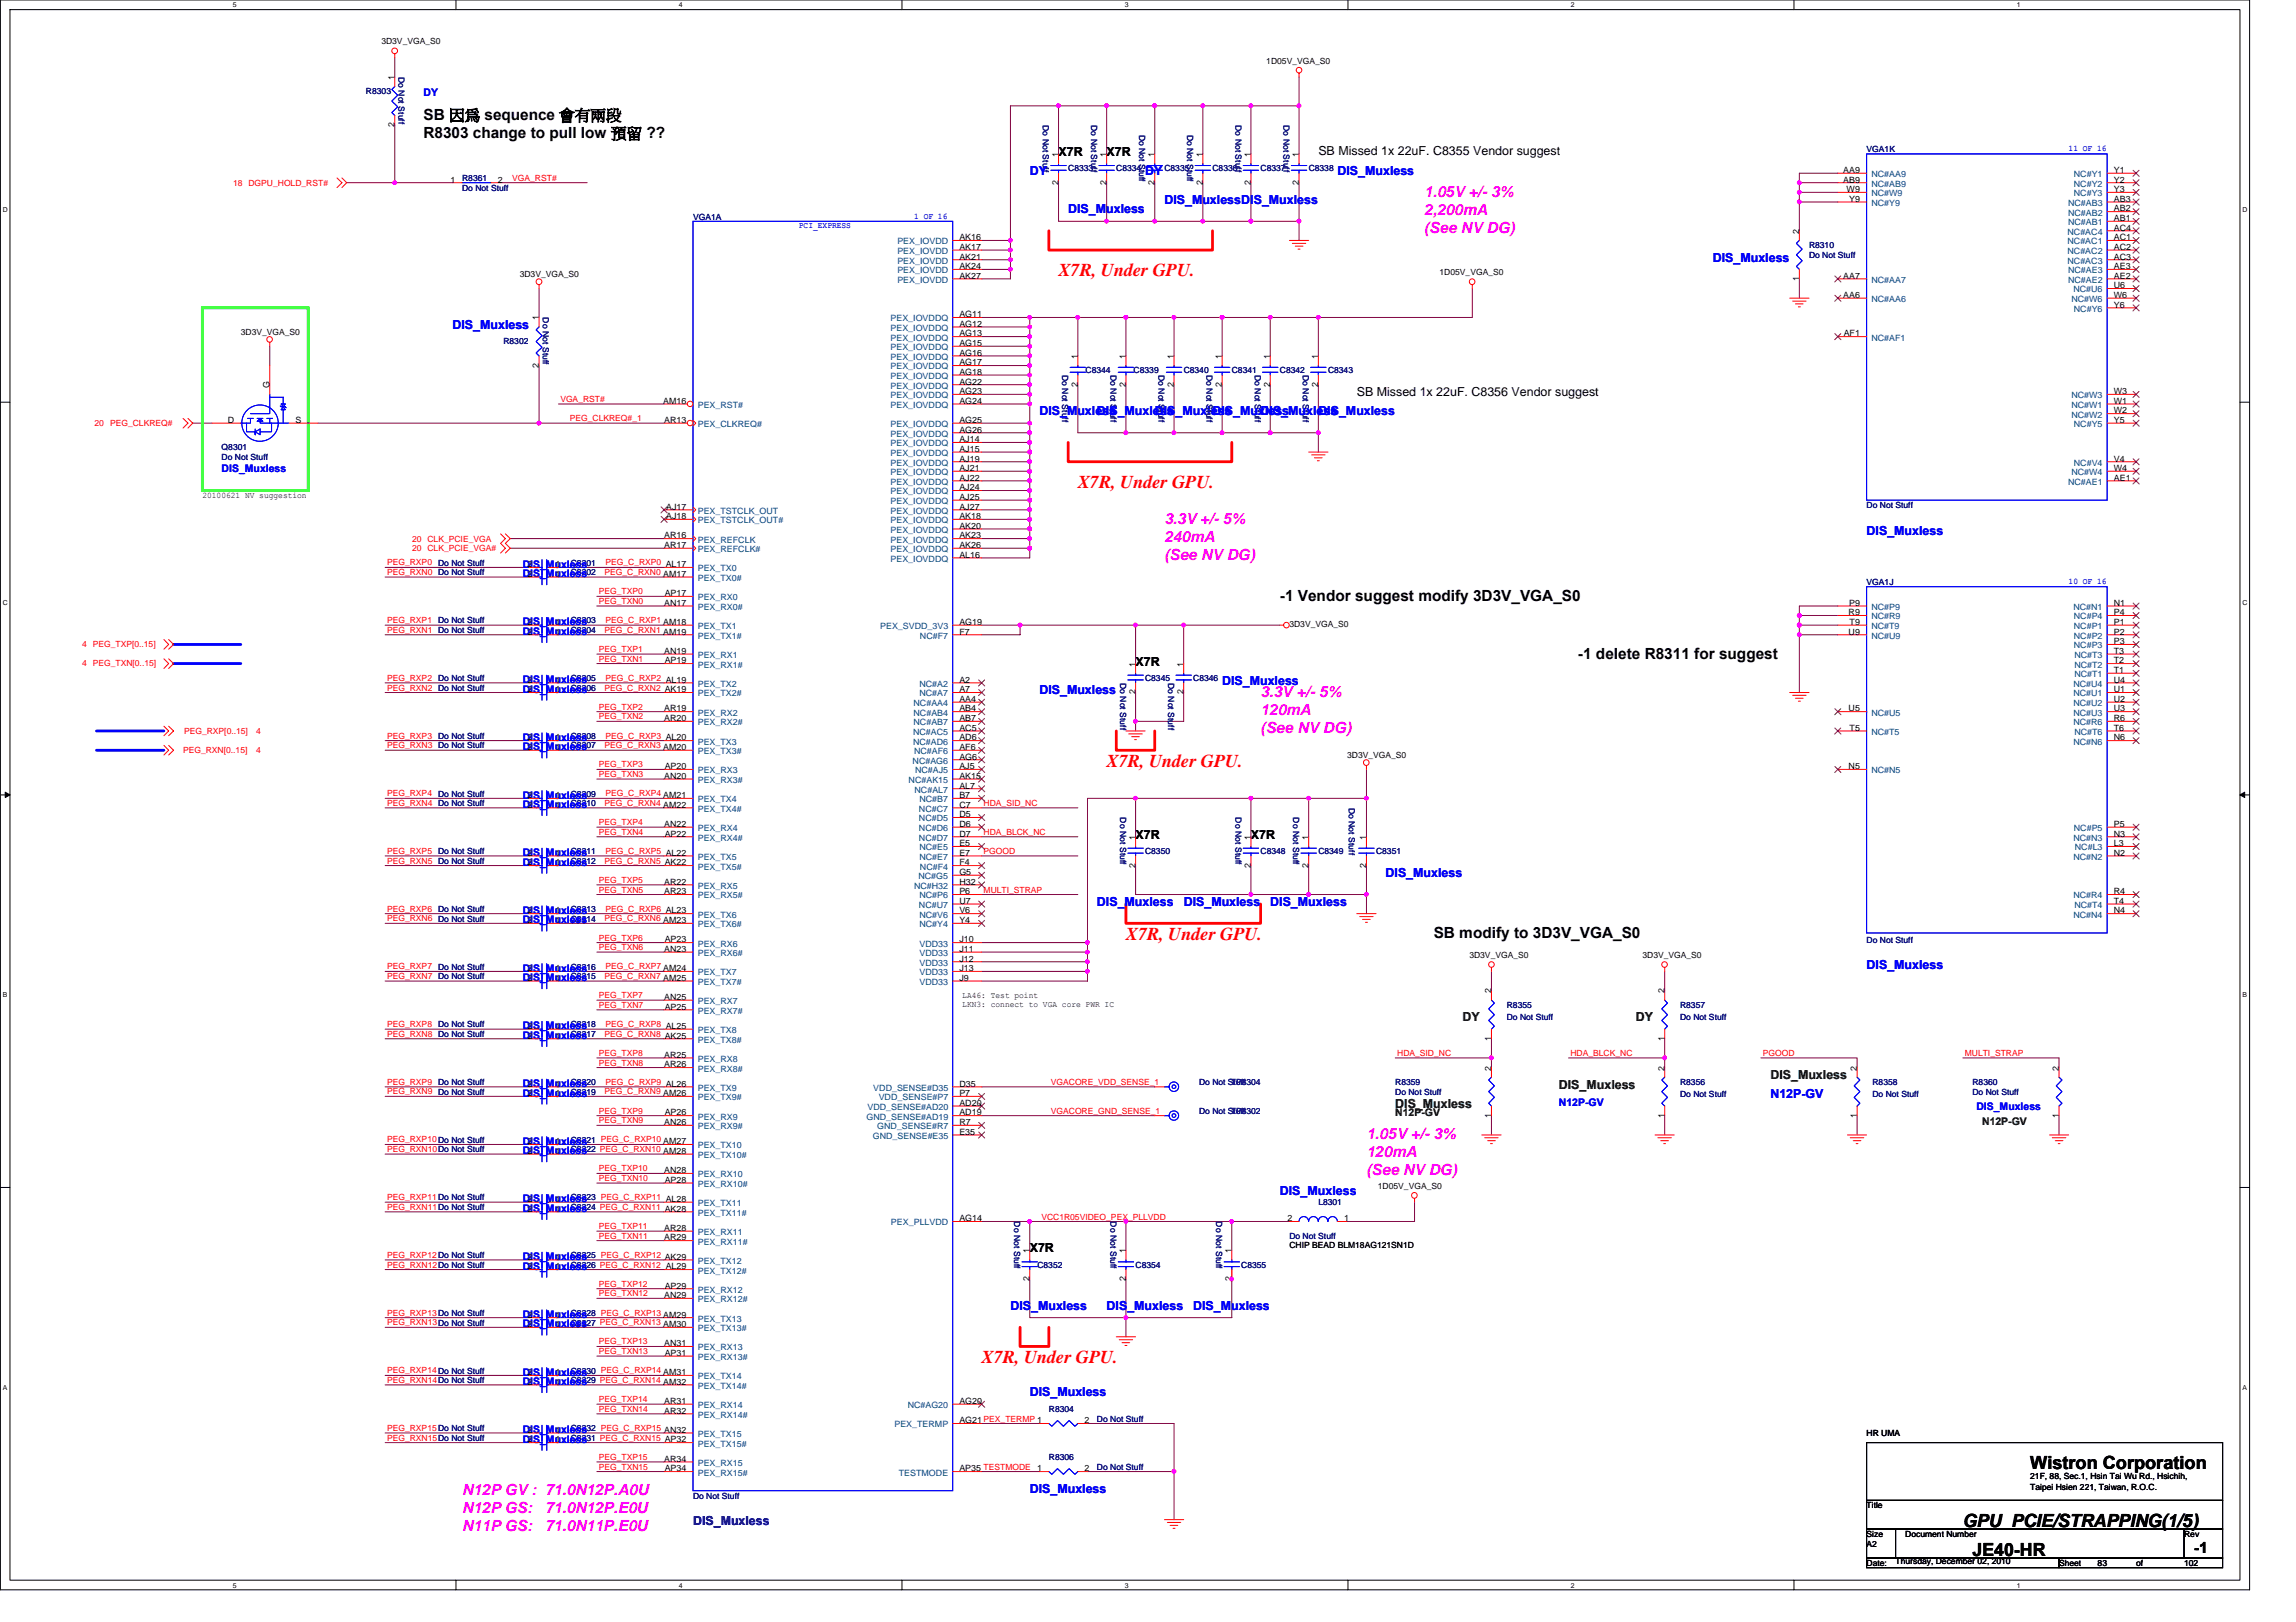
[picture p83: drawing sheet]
<svg xmlns="http://www.w3.org/2000/svg" width="297mm" height="210mm" viewBox="0 0 297 210" stroke-linecap="round" stroke-linejoin="round" font-family="sans-serif">
<defs><g id="words">
<g font-size="2.3" fill="#f00">
<text x="136.9" y="35.8">X7R, Under GPU.</text>
<text x="139.4" y="63.1">X7R, Under GPU.</text>
<text x="143.2" y="99.2">X7R, Under GPU.</text>
<text x="145.7" y="121.6">X7R, Under GPU.</text>
<text x="127" y="176.4">X7R, Under GPU.</text>
</g>
<g font-size="2.3">
<text x="262.7" y="190.1">Wistron Corporation</text>
<text x="253.9" y="197.5">GPU_PCIE/STRAPPING(1/5)</text>
<text x="255.2" y="201.3">JE40-HR</text>
</g>
<g font-size="2">
<text x="54.8" y="15.5">SB 因為 sequence 會有兩段</text>
<text x="54.8" y="17.9">R8303 change to pull low 預留 ??</text>
<text x="165.6" y="77.8">-1 Vendor suggest modify 3D3V_VGA_S0</text>
<text x="204.1" y="85.2">-1 delete R8311 for suggest</text>
<text x="185.5" y="121.3">SB modify to 3D3V_VGA_S0</text>
<text x="283.8" y="201">-1</text>
</g>
<g font-size="2" fill="#f0f">
<text x="184.3" y="25.5">1.05V +/- 3%</text>
<text x="184.3" y="27.8">2,200mA</text>
<text x="184.3" y="30.1">(See NV DG)</text>
<text x="150.6" y="67.8">3.3V +/- 5%</text>
<text x="150.6" y="70.1">240mA</text>
<text x="150.6" y="72.5">(See NV DG)</text>
<text x="163.1" y="90.2">3.3V +/- 5%</text>
<text x="163.1" y="92.5">120mA</text>
<text x="163.1" y="94.8">(See NV DG)</text>
<text x="176.8" y="147.4">1.05V +/- 3%</text>
<text x="176.8" y="149.8">120mA</text>
<text x="176.8" y="152.1">(See NV DG)</text>
<text x="59.8" y="193.5">N12P GV : 71.0N12P.A0U</text>
<text x="59.8" y="195.8">N12P GS:</text>
<text x="70.5" y="195.8">71.0N12P.E0U</text>
<text x="59.8" y="198.1">N11P GS:</text>
<text x="70.5" y="198.1">71.0N11P.E0U</text>
</g>
<g font-size="1.6" fill="#00f">
<text x="133.2" y="22.6">DY</text>
<text x="148.1" y="22.6">DY</text>
<text x="173" y="22.6">DIS_Muxless</text>
<text x="138.2" y="27.6">DIS_Muxless</text>
<text x="150.6" y="26.4">DIS_MuxlessDIS_Muxless</text>
<text x="221.6" y="33.8">DIS_Muxless</text>
<text x="58.5" y="42.6">DIS_Muxless</text>
<text x="134.5" y="53.8">DIS_Muxless</text>
<text x="141.9" y="53.8">DIS_Muxless</text>
<text x="149.4" y="53.8">DIS_Muxless</text>
<text x="156.9" y="53.8">DIS_Muxless</text>
<text x="163.1" y="53.8">DIS_Muxless</text>
<text x="170.6" y="53.8">DIS_Muxless</text>
<text x="241.5" y="69.2">DIS_Muxless</text>
<text x="134.5" y="89.9">DIS_Muxless</text>
<text x="158.1" y="88.6">DIS_Muxless</text>
<text x="179.3" y="113.5">DIS_Muxless</text>
<text x="141.9" y="117.2">DIS_Muxless</text>
<text x="153.1" y="117.2">DIS_Muxless</text>
<text x="164.3" y="117.2">DIS_Muxless</text>
<text x="241.5" y="125.5">DIS_Muxless</text>
<text x="229" y="142.1">N12P-GV</text>
<text x="165.6" y="154.6">DIS_Muxless</text>
<text x="130.7" y="169.5">DIS_Muxless</text>
<text x="143.2" y="169.5">DIS_Muxless</text>
<text x="154.4" y="169.5">DIS_Muxless</text>
<text x="133.2" y="180.7">DIS_Muxless</text>
<text x="133.2" y="193.1">DIS_Muxless</text>
</g>
<g font-size="1.6">
<text x="136.9" y="20.2">X7R</text>
<text x="143.2" y="20.2">X7R</text>
<text x="170.6" y="20.1">SB Missed 1x 22uF. C8355 Vendor suggest</text>
<text x="175.5" y="51.2">SB Missed 1x 22uF. C8356 Vendor suggest</text>
<text x="146.9" y="86.1">X7R</text>
<text x="146.9" y="108.5">X7R</text>
<text x="161.8" y="108.5">X7R</text>
<text x="133.2" y="162">X7R</text>
</g>
<g font-size="1.6" fill="#008000">
<text x="189.2" y="132.2">DY</text>
<text x="211.6" y="132.2">DY</text>
<text x="180.5" y="143.4">DIS_Muxless</text>
<text x="201.7" y="140.9">DIS_Muxless</text>
<text x="229" y="139.6">DIS_Muxless</text>
</g>
<text font-size="1.6" fill="#0000a0" x="89.7" y="197.4">DIS_Muxless</text>
<g font-size="1.4" fill="#00f">
<text x="54.8" y="12.5">DY</text>
<text x="28.7" y="61">DIS_Muxless</text>
<text x="67.6" y="74.7">DIS_Muxless</text>
<text x="67.6" y="73.5">DIS_Muxless</text>
<text x="67.6" y="82.2">DIS_Muxless</text>
<text x="67.6" y="80.9">DIS_Muxless</text>
<text x="67.6" y="88.4">DIS_Muxless</text>
<text x="67.6" y="89.6">DIS_Muxless</text>
<text x="67.6" y="95.9">DIS_Muxless</text>
<text x="67.6" y="97.1">DIS_Muxless</text>
<text x="67.6" y="104.6">DIS_Muxless</text>
<text x="67.6" y="103.3">DIS_Muxless</text>
<text x="67.6" y="112">DIS_Muxless</text>
<text x="67.6" y="110.8">DIS_Muxless</text>
<text x="67.6" y="118.3">DIS_Muxless</text>
<text x="67.6" y="119.5">DIS_Muxless</text>
<text x="67.6" y="125.7">DIS_Muxless</text>
<text x="67.6" y="127">DIS_Muxless</text>
<text x="67.6" y="134.5">DIS_Muxless</text>
<text x="67.6" y="133.2">DIS_Muxless</text>
<text x="67.6" y="140.7">DIS_Muxless</text>
<text x="67.6" y="141.9">DIS_Muxless</text>
<text x="201.7" y="143.2">N12P-GV</text>
<text x="255.7" y="143.7">DIS_Muxless</text>
<text x="67.6" y="149.4">DIS_Muxless</text>
<text x="67.6" y="148.1">DIS_Muxless</text>
<text x="67.6" y="155.6">DIS_Muxless</text>
<text x="67.6" y="156.8">DIS_Muxless</text>
<text x="67.6" y="164.3">DIS_Muxless</text>
<text x="67.6" y="163.1">DIS_Muxless</text>
<text x="67.6" y="170.5">DIS_Muxless</text>
<text x="67.6" y="171.8">DIS_Muxless</text>
<text x="67.6" y="179.3">DIS_Muxless</text>
<text x="67.6" y="178">DIS_Muxless</text>
<text x="67.6" y="185.5">DIS_Muxless</text>
<text x="67.6" y="186.7">DIS_Muxless</text>
</g>
<g font-size="1.4" fill="#008000">
<text x="180.5" y="144.4">N12P-GV</text>
<text x="256.4" y="145.6">N12P-GV</text>
</g>
<g font-size="1.1">
<text x="49.3" y="5.8">3D3V_VGA_S0</text>
<text x="51.1" y="10.3" transform="rotate(-90 51.1 10.3)">1</text>
<text x="163.8" y="8.2">1D05V_VGA_S0</text>
<text x="51.1" y="16.4" transform="rotate(-90 51.1 16.4)">2</text>
<text x="58.3" y="23.6">1</text>
<text x="64.4" y="23.6">2</text>
<text x="136.9" y="23.9" transform="rotate(-90 136.9 23.9)">2</text>
<text x="136.9" y="20.3" transform="rotate(-90 136.9 20.3)">1</text>
<text x="143.1" y="23.9" transform="rotate(-90 143.1 23.9)">2</text>
<text x="143.1" y="20.3" transform="rotate(-90 143.1 20.3)">1</text>
<text x="149.4" y="23.9" transform="rotate(-90 149.4 23.9)">2</text>
<text x="149.4" y="20.3" transform="rotate(-90 149.4 20.3)">1</text>
<text x="155.6" y="23.9" transform="rotate(-90 155.6 23.9)">2</text>
<text x="155.6" y="20.3" transform="rotate(-90 155.6 20.3)">1</text>
<text x="161.8" y="23.9" transform="rotate(-90 161.8 23.9)">2</text>
<text x="161.8" y="20.3" transform="rotate(-90 161.8 20.3)">1</text>
<text x="168" y="23.9" transform="rotate(-90 168 23.9)">2</text>
<text x="168" y="20.3" transform="rotate(-90 168 20.3)">1</text>
<text x="238.5" y="23.6">AB9</text>
<text x="238.5" y="22.4">AA9</text>
<text x="273.5" y="23.6">Y2</text>
<text x="273.5" y="22.4">Y1</text>
<text x="238.9" y="24.9">W9</text>
<text x="239.2" y="26.1">Y9</text>
<text x="273.5" y="28.6">AB1</text>
<text x="273.5" y="27.4">AB2</text>
<text x="273.5" y="26.1">AB3</text>
<text x="273.5" y="24.9">Y3</text>
<text x="273.5" y="29.8">AC4</text>
<text x="67.2" y="35.9">3D3V_VGA_S0</text>
<text x="124.1" y="34.8">AK24</text>
<text x="124.1" y="33.6">AK21</text>
<text x="124.1" y="32.3">AK17</text>
<text x="124.1" y="31.1">AK16</text>
<text x="186.2" y="35.6">1D05V_VGA_S0</text>
<text x="232.8" y="30.2" transform="rotate(-90 232.8 30.2)">2</text>
<text x="273.5" y="34.8">AE3</text>
<text x="273.5" y="33.6">AC3</text>
<text x="273.5" y="32.3">AC2</text>
<text x="273.5" y="31.1">AC1</text>
<text x="69.7" y="41.4" transform="rotate(-90 69.7 41.4)">1</text>
<text x="124.1" y="36.1">AK27</text>
<text x="124.1" y="41.1">AG11</text>
<text x="232.8" y="36.4" transform="rotate(-90 232.8 36.4)">1</text>
<text x="238.5" y="38.6">AA6</text>
<text x="238.5" y="36.1">AA7</text>
<text x="273.5" y="39.8">Y6</text>
<text x="273.5" y="36.1">AE2</text>
<text x="273.5" y="38.6">W6</text>
<text x="273.5" y="37.3">U6</text>
<text x="31.2" y="43.3">3D3V_VGA_S0</text>
<text x="69.7" y="47.6" transform="rotate(-90 69.7 47.6)">2</text>
<text x="124.1" y="47.3">AG17</text>
<text x="124.1" y="46">AG16</text>
<text x="124.1" y="44.8">AG15</text>
<text x="124.1" y="43.5">AG13</text>
<text x="124.1" y="42.3">AG12</text>
<text x="139.4" y="46.4" transform="rotate(-90 139.4 46.4)">1</text>
<text x="145.6" y="46.4" transform="rotate(-90 145.6 46.4)">1</text>
<text x="151.9" y="46.4" transform="rotate(-90 151.9 46.4)">1</text>
<text x="158.1" y="46.4" transform="rotate(-90 158.1 46.4)">1</text>
<text x="164.3" y="46.4" transform="rotate(-90 164.3 46.4)">1</text>
<text x="170.5" y="46.4" transform="rotate(-90 170.5 46.4)">1</text>
<text x="238.5" y="43.5">AF1</text>
<text x="34.9" y="50.2" transform="rotate(-90 34.9 50.2)">G</text>
<text x="85.8" y="52.3">AM16</text>
<text x="124.1" y="52.3">AG24</text>
<text x="124.1" y="51">AG23</text>
<text x="124.1" y="49.8">AG22</text>
<text x="124.1" y="48.5">AG18</text>
<text x="139.4" y="50" transform="rotate(-90 139.4 50)">2</text>
<text x="145.6" y="50" transform="rotate(-90 145.6 50)">2</text>
<text x="151.9" y="50" transform="rotate(-90 151.9 50)">2</text>
<text x="158.1" y="50" transform="rotate(-90 158.1 50)">2</text>
<text x="164.3" y="50" transform="rotate(-90 164.3 50)">2</text>
<text x="170.5" y="50" transform="rotate(-90 170.5 50)">2</text>
<text x="273.5" y="53.5">W2</text>
<text x="273.5" y="52.3">W1</text>
<text x="273.5" y="51">W3</text>
<text x="29.5" y="54.7">D</text>
<text x="38.2" y="54.7">S</text>
<text x="85.9" y="54.7">AR13</text>
<text x="124.1" y="59.7">AJ19</text>
<text x="124.1" y="58.5">AJ15</text>
<text x="124.1" y="57.2">AJ14</text>
<text x="124.1" y="56">AG26</text>
<text x="124.1" y="54.7">AG25</text>
<text x="273.5" y="59.7">V4</text>
<text x="273.5" y="54.7">Y5</text>
<text x="26.2" y="64.4">20100621 NV suggestion</text>
<text x="86.2" y="66">AJ17</text>
<text x="124.1" y="66">AJ27</text>
<text x="124.1" y="64.7">AJ25</text>
<text x="124.1" y="63.5">AJ24</text>
<text x="124.1" y="62.2">AJ22</text>
<text x="124.1" y="61">AJ21</text>
<text x="273.5" y="62.2">AE1</text>
<text x="273.5" y="61">W4</text>
<text x="85.9" y="70.9">AR17</text>
<text x="85.9" y="69.7">AR16</text>
<text x="86.2" y="67.2">AJ18</text>
<text x="124.1" y="70.9">AK26</text>
<text x="124.1" y="69.7">AK23</text>
<text x="124.1" y="68.4">AK20</text>
<text x="124.1" y="67.2">AK18</text>
<text x="68.2" y="74.7">2</text>
<text x="68.2" y="73.4">2</text>
<text x="71.9" y="74.7">1</text>
<text x="71.9" y="73.4">1</text>
<text x="86" y="77.2">AP17</text>
<text x="124.1" y="72.2">AL16</text>
<text x="68.2" y="82.1">2</text>
<text x="68.2" y="80.9">2</text>
<text x="71.9" y="82.1">1</text>
<text x="71.9" y="80.9">1</text>
<text x="85.9" y="78.4">AN17</text>
<text x="124.1" y="82.1">F7</text>
<text x="124.1" y="80.9">AG19</text>
<text x="166.8" y="81.2">3D3V_VGA_S0</text>
<text x="239.2" y="82.1">U9</text>
<text x="239.2" y="79.6">R9</text>
<text x="239.2" y="78.4">P9</text>
<text x="239.3" y="80.9">T9</text>
<text x="273.5" y="83.4">P3</text>
<text x="273.5" y="82.1">P2</text>
<text x="273.5" y="80.9">P1</text>
<text x="273.5" y="79.6">P4</text>
<text x="273.5" y="78.4">N1</text>
<text x="68.2" y="88.3">2</text>
<text x="68.2" y="89.6">2</text>
<text x="71.9" y="88.3">1</text>
<text x="71.9" y="89.6">1</text>
<text x="85.9" y="84.6">AN19</text>
<text x="86" y="85.9">AP19</text>
<text x="124.1" y="89.6">A7</text>
<text x="124.1" y="88.3">A2</text>
<text x="146.9" y="89.9" transform="rotate(-90 146.9 89.9)">2</text>
<text x="146.9" y="86.3" transform="rotate(-90 146.9 86.3)">1</text>
<text x="153.1" y="89.9" transform="rotate(-90 153.1 89.9)">2</text>
<text x="153.1" y="86.3" transform="rotate(-90 153.1 86.3)">1</text>
<text x="273.5" y="87.1">T1</text>
<text x="273.5" y="85.9">T2</text>
<text x="273.5" y="84.6">T3</text>
<text x="273.5" y="89.6">U1</text>
<text x="273.5" y="88.3">U4</text>
<text x="68.2" y="95.8">2</text>
<text x="71.9" y="95.8">1</text>
<text x="85.9" y="93.3">AR20</text>
<text x="85.9" y="92.1">AR19</text>
<text x="124.1" y="93.3">AB7</text>
<text x="124.1" y="92.1">AB4</text>
<text x="124.1" y="90.8">AA4</text>
<text x="124.1" y="95.8">AD6</text>
<text x="124.1" y="94.6">AC5</text>
<text x="239.2" y="92.1">U5</text>
<text x="239.3" y="94.6">T5</text>
<text x="273.5" y="94.6">T6</text>
<text x="273.5" y="95.8">N6</text>
<text x="273.5" y="93.3">R6</text>
<text x="273.5" y="92.1">U3</text>
<text x="273.5" y="90.8">U2</text>
<text x="68.2" y="97.1">2</text>
<text x="71.9" y="97.1">1</text>
<text x="85.9" y="100.8">AN20</text>
<text x="86" y="99.5">AP20</text>
<text x="124.1" y="97.1">AF6</text>
<text x="124.1" y="99.5">AJ5</text>
<text x="124.1" y="100.8">AK15</text>
<text x="124.1" y="98.3">AG6</text>
<text x="174.3" y="98.1">3D3V_VGA_S0</text>
<text x="239.2" y="99.5">N5</text>
<text x="68.2" y="104.5">2</text>
<text x="68.2" y="103.3">2</text>
<text x="71.9" y="104.5">1</text>
<text x="71.9" y="103.3">1</text>
<text x="85.9" y="107">AN22</text>
<text x="124.1" y="103.3">B7</text>
<text x="124.1" y="107">D6</text>
<text x="124.1" y="104.5">C7</text>
<text x="124.1" y="105.8">D5</text>
<text x="124.1" y="102">AL7</text>
<text x="273.5" y="107">P5</text>
<text x="68.2" y="112">2</text>
<text x="68.2" y="110.7">2</text>
<text x="71.9" y="112">1</text>
<text x="71.9" y="110.7">1</text>
<text x="86" y="108.3">AP22</text>
<text x="124.1" y="112">F4</text>
<text x="124.1" y="109.5">E5</text>
<text x="124.1" y="110.7">E7</text>
<text x="124.1" y="108.3">D7</text>
<text x="124.1" y="113.2">G5</text>
<text x="146.9" y="112.3" transform="rotate(-90 146.9 112.3)">2</text>
<text x="146.9" y="108.7" transform="rotate(-90 146.9 108.7)">1</text>
<text x="161.8" y="112.3" transform="rotate(-90 161.8 112.3)">2</text>
<text x="161.8" y="108.7" transform="rotate(-90 161.8 108.7)">1</text>
<text x="169.3" y="112.3" transform="rotate(-90 169.3 112.3)">2</text>
<text x="169.3" y="108.7" transform="rotate(-90 169.3 108.7)">1</text>
<text x="176.8" y="112.3" transform="rotate(-90 176.8 112.3)">2</text>
<text x="176.8" y="108.7" transform="rotate(-90 176.8 108.7)">1</text>
<text x="273.5" y="109.5">L3</text>
<text x="273.5" y="110.7">N2</text>
<text x="273.5" y="108.3">N3</text>
<text x="68.2" y="118.2">2</text>
<text x="68.2" y="119.5">2</text>
<text x="71.9" y="118.2">1</text>
<text x="71.9" y="119.5">1</text>
<text x="85.9" y="115.7">AR23</text>
<text x="85.9" y="114.5">AR22</text>
<text x="124.1" y="114.5">H32</text>
<text x="124.1" y="119.5">Y4</text>
<text x="124.1" y="118.2">V6</text>
<text x="124.1" y="115.7">P6</text>
<text x="124.1" y="117">U7</text>
<text x="273.5" y="117">T4</text>
<text x="273.5" y="118.2">N4</text>
<text x="273.5" y="115.7">R4</text>
<text x="68.2" y="125.7">2</text>
<text x="71.9" y="125.7">1</text>
<text x="85.9" y="123.2">AN23</text>
<text x="86" y="122">AP23</text>
<text x="124.1" y="125.7">J13</text>
<text x="124.1" y="124.4">J12</text>
<text x="124.1" y="123.2">J11</text>
<text x="124.1" y="122">J10</text>
<text x="190.1" y="124">3D3V_VGA_S0</text>
<text x="212.5" y="124">3D3V_VGA_S0</text>
<text x="68.2" y="126.9">2</text>
<text x="71.9" y="126.9">1</text>
<text x="85.9" y="129.4">AN25</text>
<text x="86" y="130.7">AP25</text>
<text x="124.1" y="126.9">J9</text>
<text x="124.5" y="129.1">LA46: Test point</text>
<text x="124.5" y="130.3">LKN3: connect to VGA core PWR IC</text>
<text x="192.9" y="128.6" transform="rotate(-90 192.9 128.6)">2</text>
<text x="215.3" y="128.6" transform="rotate(-90 215.3 128.6)">2</text>
<text x="68.2" y="134.4">2</text>
<text x="68.2" y="133.2">2</text>
<text x="71.9" y="134.4">1</text>
<text x="71.9" y="133.2">1</text>
<text x="85.9" y="136.9">AR25</text>
<text x="192.9" y="134.7" transform="rotate(-90 192.9 134.7)">1</text>
<text x="215.3" y="134.7" transform="rotate(-90 215.3 134.7)">1</text>
<text x="68.2" y="140.6">2</text>
<text x="68.2" y="141.9">2</text>
<text x="71.9" y="140.6">1</text>
<text x="71.9" y="141.9">1</text>
<text x="85.9" y="138.1">AR26</text>
<text x="124.1" y="141.9">P7</text>
<text x="124.1" y="143.1">AD20</text>
<text x="124.1" y="140.6">D35</text>
<text x="192.9" y="138.5" transform="rotate(-90 192.9 138.5)">2</text>
<text x="215.3" y="138.5" transform="rotate(-90 215.3 138.5)">2</text>
<text x="240.2" y="138.5" transform="rotate(-90 240.2 138.5)">2</text>
<text x="266.4" y="138.5" transform="rotate(-90 266.4 138.5)">2</text>
<text x="68.2" y="149.3">2</text>
<text x="68.2" y="148.1">2</text>
<text x="71.9" y="149.3">1</text>
<text x="71.9" y="148.1">1</text>
<text x="85.9" y="145.6">AN26</text>
<text x="86" y="144.4">AP26</text>
<text x="124.1" y="145.6">R7</text>
<text x="124.1" y="146.9">E35</text>
<text x="124.1" y="144.4">AD19</text>
<text x="192.9" y="144.6" transform="rotate(-90 192.9 144.6)">1</text>
<text x="215.3" y="144.6" transform="rotate(-90 215.3 144.6)">1</text>
<text x="240.2" y="144.6" transform="rotate(-90 240.2 144.6)">1</text>
<text x="266.4" y="144.6" transform="rotate(-90 266.4 144.6)">1</text>
<text x="68.2" y="155.6">2</text>
<text x="71.9" y="155.6">1</text>
<text x="85.9" y="151.8">AN28</text>
<text x="86" y="153.1">AP28</text>
<text x="178.3" y="153.9">1D05V_VGA_S0</text>
<text x="68.2" y="156.8">2</text>
<text x="71.9" y="156.8">1</text>
<text x="85.9" y="160.5">AR29</text>
<text x="85.9" y="159.3">AR28</text>
<text x="124.1" y="158.1">AG14</text>
<text x="166.6" y="158.1">2</text>
<text x="166.8" y="161.6">CHIP BEAD BLM18AG121SN1D</text>
<text x="173.9" y="158.1">1</text>
<text x="68.2" y="164.3">2</text>
<text x="68.2" y="163">2</text>
<text x="71.9" y="164.3">1</text>
<text x="71.9" y="163">1</text>
<text x="85.9" y="168">AN29</text>
<text x="86" y="166.8">AP29</text>
<text x="133.2" y="165.8" transform="rotate(-90 133.2 165.8)">2</text>
<text x="133.2" y="162.2" transform="rotate(-90 133.2 162.2)">1</text>
<text x="145.6" y="165.8" transform="rotate(-90 145.6 165.8)">2</text>
<text x="145.6" y="162.2" transform="rotate(-90 145.6 162.2)">1</text>
<text x="159.3" y="165.8" transform="rotate(-90 159.3 165.8)">2</text>
<text x="159.3" y="162.2" transform="rotate(-90 159.3 162.2)">1</text>
<text x="68.2" y="170.5">2</text>
<text x="68.2" y="171.7">2</text>
<text x="71.9" y="170.5">1</text>
<text x="71.9" y="171.7">1</text>
<text x="68.2" y="179.2">2</text>
<text x="68.2" y="178">2</text>
<text x="71.9" y="179.2">1</text>
<text x="71.9" y="178">1</text>
<text x="85.9" y="174.2">AN31</text>
<text x="86" y="175.5">AP31</text>
<text x="68.2" y="185.4">2</text>
<text x="71.9" y="185.4">1</text>
<text x="85.9" y="182.9">AR32</text>
<text x="85.9" y="181.7">AR31</text>
<text x="124.1" y="181.7">AG20</text>
<text x="124.1" y="184.2">AG21 PEX_TERMP 1</text>
<text x="140.3" y="184.2">2</text>
<text x="241.5" y="185.8">HR UMA</text>
<text x="68.2" y="186.7">2</text>
<text x="71.9" y="186.7">1</text>
<text x="85.9" y="189.2">AR34</text>
<text x="86" y="190.4">AP34</text>
<text x="124.1" y="190.4">AP35 TESTMODE</text>
<text x="134.2" y="190.4">1</text>
<text x="140.3" y="190.4">2</text>
<text x="262.7" y="191.5">21F, 88, Sec.1, Hsin Tai Wu Rd., Hsichih,</text>
<text x="241.5" y="195.2">Title</text>
<text x="262.7" y="192.8">Taipei Hsien 221, Taiwan, R.O.C.</text>
<text x="241.5" y="200.2">A2</text>
<text x="241.5" y="198.9">Size</text>
<text x="241.5" y="202.6">Date:</text>
<text x="245.2" y="202.4">Thursday, December 02, 2010</text>
<text x="246.5" y="198.9">Document Number</text>
<text x="266.4" y="202.6">Sheet</text>
<text x="271.4" y="202.6">83</text>
<text x="276.3" y="202.6">of</text>
<text x="282.6" y="198.9">Rev</text>
<text x="282.6" y="202.6">102</text>
</g>
<g font-size="1.1" fill="#000080">
<text x="51.6" y="10" transform="rotate(90 51.6 10)">Do Not Stuff</text>
<text x="47.3" y="12.2">R8303</text>
<text x="134.9" y="16.2" transform="rotate(90 134.9 16.2)">Do Not Stuff</text>
<text x="141.2" y="16.2" transform="rotate(90 141.2 16.2)">Do Not Stuff</text>
<text x="147.4" y="17.4" transform="rotate(90 147.4 17.4)">Do Not Stuff</text>
<text x="153.6" y="17.4" transform="rotate(90 153.6 17.4)">Do Not Stuff</text>
<text x="159.8" y="16.2" transform="rotate(90 159.8 16.2)">Do Not Stuff</text>
<text x="166" y="16.2" transform="rotate(90 166 16.2)">Do Not Stuff</text>
<text x="59.8" y="23.4">R8361</text>
<text x="138.2" y="22.2">C8333</text>
<text x="144.4" y="22.2">C8334</text>
<text x="150.6" y="22.2">C8335</text>
<text x="156.9" y="22.2">C8336</text>
<text x="163.1" y="22.2">C8337</text>
<text x="169.3" y="22.2">C8338</text>
<text x="241.5" y="19.7">VGA1K</text>
<text x="59.8" y="24.7">Do Not Stuff</text>
<text x="89.7" y="28.4">VGA1A</text>
<text x="234" y="32.1">R8310</text>
<text x="234" y="33.4">Do Not Stuff</text>
<text x="70.2" y="41.1" transform="rotate(90 70.2 41.1)">Do Not Stuff</text>
<text x="65.1" y="44.6">R8302</text>
<text x="137.4" y="48.5" transform="rotate(90 137.4 48.5)">Do Not Stuff</text>
<text x="140.4" y="48.3">C8344</text>
<text x="143.7" y="48.5" transform="rotate(90 143.7 48.5)">Do Not Stuff</text>
<text x="146.7" y="48.3">C8339</text>
<text x="149.9" y="48.5" transform="rotate(90 149.9 48.5)">Do Not Stuff</text>
<text x="153.1" y="48.3">C8340</text>
<text x="156.1" y="48.5" transform="rotate(90 156.1 48.5)">Do Not Stuff</text>
<text x="159.4" y="48.3">C8341</text>
<text x="162.3" y="48.5" transform="rotate(90 162.3 48.5)">Do Not Stuff</text>
<text x="165.6" y="48.3">C8342</text>
<text x="168.5" y="48.5" transform="rotate(90 168.5 48.5)">Do Not Stuff</text>
<text x="171.8" y="48.3">C8343</text>
<text x="28.7" y="58.3">Q8301</text>
<text x="28.7" y="59.5">Do Not Stuff</text>
<text x="241.5" y="65.7">Do Not Stuff</text>
<text x="56.7" y="73.2">Do Not Stuff</text>
<text x="73.8" y="74.4">C8302</text>
<text x="73.8" y="73.2">C8301</text>
<text x="241.5" y="75.7">VGA1J</text>
<text x="56.7" y="80.7">Do Not Stuff</text>
<text x="73.8" y="81.9">C8304</text>
<text x="73.8" y="80.7">C8303</text>
<text x="56.7" y="88.1">Do Not Stuff</text>
<text x="73.8" y="88.1">C8305</text>
<text x="73.8" y="89.4">C8306</text>
<text x="144.9" y="88.4" transform="rotate(90 144.9 88.4)">Do Not Stuff</text>
<text x="148.1" y="88.1">C8345</text>
<text x="151.1" y="88.4" transform="rotate(90 151.1 88.4)">Do Not Stuff</text>
<text x="154.4" y="88.1">C8346</text>
<text x="56.7" y="95.6">Do Not Stuff</text>
<text x="73.8" y="95.6">C8308</text>
<text x="73.8" y="96.9">C8307</text>
<text x="56.7" y="103.1">Do Not Stuff</text>
<text x="73.8" y="104.3">C8310</text>
<text x="73.8" y="103.1">C8309</text>
<text x="144.9" y="105.8" transform="rotate(90 144.9 105.8)">Do Not Stuff</text>
<text x="159.8" y="105.8" transform="rotate(90 159.8 105.8)">Do Not Stuff</text>
<text x="167.3" y="105.8" transform="rotate(90 167.3 105.8)">Do Not Stuff</text>
<text x="174.5" y="104.5" transform="rotate(90 174.5 104.5)">Do Not Stuff</text>
<text x="56.7" y="110.6">Do Not Stuff</text>
<text x="73.8" y="111.8">C8312</text>
<text x="73.8" y="110.6">C8311</text>
<text x="148.1" y="110.6">C8350</text>
<text x="163.1" y="110.6">C8348</text>
<text x="170.6" y="110.6">C8349</text>
<text x="178" y="110.6">C8351</text>
<text x="56.7" y="118">Do Not Stuff</text>
<text x="73.8" y="118">C8313</text>
<text x="73.8" y="119.3">C8314</text>
<text x="56.7" y="125.5">Do Not Stuff</text>
<text x="73.8" y="125.5">C8316</text>
<text x="241.5" y="122">Do Not Stuff</text>
<text x="73.8" y="126.7">C8315</text>
<text x="194.9" y="130.5">R8355</text>
<text x="194.9" y="132">Do Not Stuff</text>
<text x="217.4" y="130.5">R8357</text>
<text x="217.4" y="132">Do Not Stuff</text>
<text x="56.7" y="132.9">Do Not Stuff</text>
<text x="73.8" y="134.2">C8317</text>
<text x="73.8" y="132.9">C8318</text>
<text x="56.7" y="140.4">Do Not Stuff</text>
<text x="73.8" y="140.4">C8320</text>
<text x="73.8" y="141.7">C8319</text>
<text x="155.1" y="140.4">Do Not Stuff</text>
<text x="159.2" y="140.4">TP8304</text>
<text x="180.5" y="140.4">R8359</text>
<text x="180.5" y="141.7">Do Not Stuff</text>
<text x="217.4" y="140.4">R8356</text>
<text x="217.4" y="141.9">Do Not Stuff</text>
<text x="242.2" y="140.4">R8358</text>
<text x="242.2" y="141.9">Do Not Stuff</text>
<text x="255.2" y="140.4">R8360</text>
<text x="255.2" y="141.7">Do Not Stuff</text>
<text x="73.8" y="149.1">C8322 PEG_C_RXN10 AM28</text>
<text x="73.8" y="147.9">C8321 PEG_C_RXP10 AM27</text>
<text x="155.1" y="144.1">Do Not Stuff</text>
<text x="159.2" y="144.1">TP8302</text>
<text x="73.8" y="155.3">C8323 PEG_C_RXP11 AL28</text>
<text x="170.6" y="156">L8301</text>
<text x="73.8" y="156.6">C8324 PEG_C_RXN11 AK28</text>
<text x="131.2" y="158.1" transform="rotate(90 131.2 158.1)">Do Not Stuff</text>
<text x="143.7" y="158.1" transform="rotate(90 143.7 158.1)">Do Not Stuff</text>
<text x="157.3" y="158.1" transform="rotate(90 157.3 158.1)">Do Not Stuff</text>
<text x="166.8" y="160.3">Do Not Stuff</text>
<text x="73.8" y="164.1">C8326 PEG_C_RXN12 AL29</text>
<text x="73.8" y="162.8">C8325 PEG_C_RXP12 AK29</text>
<text x="134.2" y="164.1">C8352</text>
<text x="146.9" y="164.1">C8354</text>
<text x="160.6" y="164.1">C8355</text>
<text x="73.8" y="170.3">C8328 PEG_C_RXP13 AM29</text>
<text x="73.8" y="171.5">C8327 PEG_C_RXN13 AM30</text>
<text x="73.8" y="179">C8329 PEG_C_RXN14 AM32</text>
<text x="73.8" y="177.8">C8330 PEG_C_RXP14 AM31</text>
<text x="73.8" y="185.2">C8332 PEG_C_RXP15 AN32</text>
<text x="135.7" y="182.7">R8304</text>
<text x="141.9" y="184">Do Not Stuff</text>
<text x="73.8" y="186.5">C8331 PEG_C_RXN15 AP32</text>
<text x="135.7" y="189">R8306</text>
<text x="141.9" y="190.2">Do Not Stuff</text>
<text x="89.7" y="193.9">Do Not Stuff</text>
</g>
<g font-size="1.1" fill="#f00">
<text x="66.3" y="23.4">VGA_RST#</text>
<text x="30.2" y="24">18 DGPU_HOLD_RST#</text>
<text x="72.5" y="52">VGA_RST#</text>
<text x="12.2" y="55.2">20</text>
<text x="14.2" y="55.2">PEG_CLKREQ#</text>
<text x="73.7" y="54.5">PEG_CLKREQ#_1</text>
<text x="53.3" y="70.1">20 CLK_PCIE_VGA</text>
<text x="53.3" y="71.3">20 CLK_PCIE_VGA#</text>
<text x="50.1" y="74.4">PEG_RXN0 Do Not Stuff</text>
<text x="50.1" y="73.2">PEG_RXP0</text>
<text x="77.5" y="76.9">PEG_TXP0</text>
<text x="78.2" y="74.4">PEG_C_RXN0 AM17</text>
<text x="78.3" y="73.2">PEG_C_RXP0 AL17</text>
<text x="10.6" y="83.7">4 PEG_TXP[0..15]</text>
<text x="50.1" y="81.9">PEG_RXN1 Do Not Stuff</text>
<text x="50.1" y="80.6">PEG_RXP1</text>
<text x="77.5" y="78.2">PEG_TXN0</text>
<text x="78.2" y="81.9">PEG_C_RXN1 AM19</text>
<text x="78.3" y="80.6">PEG_C_RXP1 AM18</text>
<text x="10.6" y="86.1">4 PEG_TXN[0..15]</text>
<text x="50.1" y="89.4">PEG_RXN2 Do Not Stuff</text>
<text x="50.1" y="88.1">PEG_RXP2</text>
<text x="77.5" y="84.4">PEG_TXP1</text>
<text x="77.5" y="85.6">PEG_TXN1</text>
<text x="78.2" y="89.4">PEG_C_RXN2 AK19</text>
<text x="78.3" y="88.1">PEG_C_RXP2 AL19</text>
<text x="23.8" y="95">PEG_RXP[0..15]</text>
<text x="33.1" y="95">4</text>
<text x="50.1" y="95.6">PEG_RXP3</text>
<text x="77.5" y="91.8">PEG_TXP2</text>
<text x="77.5" y="93.1">PEG_TXN2</text>
<text x="78.3" y="95.6">PEG_C_RXP3 AL20</text>
<text x="23.7" y="97.5">PEG_RXN[0..15]</text>
<text x="33.1" y="97.5">4</text>
<text x="50.1" y="96.8">PEG_RXN3 Do Not Stuff</text>
<text x="77.5" y="99.3">PEG_TXP3</text>
<text x="77.5" y="100.6">PEG_TXN3</text>
<text x="78.2" y="96.8">PEG_C_RXN3 AM20</text>
<text x="50.1" y="104.3">PEG_RXN4 Do Not Stuff</text>
<text x="50.1" y="103.1">PEG_RXP4</text>
<text x="77.5" y="106.8">PEG_TXP4</text>
<text x="78.2" y="104.3">PEG_C_RXN4 AM22</text>
<text x="78.3" y="103.1">PEG_C_RXP4 AM21</text>
<text x="127.3" y="104.3">HDA_SID_NC</text>
<text x="50.1" y="111.8">PEG_RXN5 Do Not Stuff</text>
<text x="50.1" y="110.5">PEG_RXP5</text>
<text x="77.5" y="108">PEG_TXN4</text>
<text x="78.2" y="111.8">PEG_C_RXN5 AK22</text>
<text x="78.3" y="110.5">PEG_C_RXP5 AL22</text>
<text x="127.3" y="108">HDA_BLCK_NC</text>
<text x="127.3" y="110.5">PGOOD</text>
<text x="50.1" y="119.2">PEG_RXN6 Do Not Stuff</text>
<text x="50.1" y="118">PEG_RXP6</text>
<text x="77.5" y="114.3">PEG_TXP5</text>
<text x="77.5" y="115.5">PEG_TXN5</text>
<text x="78.2" y="119.2">PEG_C_RXN6 AM23</text>
<text x="78.3" y="118">PEG_C_RXP6 AL23</text>
<text x="127.3" y="115.5">MULTI_STRAP</text>
<text x="50.1" y="125.5">PEG_RXP7</text>
<text x="77.5" y="121.7">PEG_TXP6</text>
<text x="77.5" y="123">PEG_TXN6</text>
<text x="78.3" y="125.5">PEG_C_RXP7 AM24</text>
<text x="50.1" y="126.7">PEG_RXN7 Do Not Stuff</text>
<text x="77.5" y="129.2">PEG_TXP7</text>
<text x="77.5" y="130.4">PEG_TXN7</text>
<text x="78.2" y="126.7">PEG_C_RXN7 AM25</text>
<text x="50.1" y="134.2">PEG_RXN8 Do Not Stuff</text>
<text x="50.1" y="132.9">PEG_RXP8</text>
<text x="77.5" y="137.9">PEG_TXN8</text>
<text x="77.5" y="136.7">PEG_TXP8</text>
<text x="78.2" y="134.2">PEG_C_RXN8 AK25</text>
<text x="78.3" y="132.9">PEG_C_RXP8 AL25</text>
<text x="180.8" y="136.7">HDA_SID_NC</text>
<text x="203.2" y="136.7">HDA_BLCK_NC</text>
<text x="228.1" y="136.7">PGOOD</text>
<text x="254.2" y="136.7">MULTI_STRAP</text>
<text x="50.1" y="141.6">PEG_RXN9 Do Not Stuff</text>
<text x="50.1" y="140.4">PEG_RXP9</text>
<text x="78.2" y="141.6">PEG_C_RXN9 AM26</text>
<text x="78.3" y="140.4">PEG_C_RXP9 AL26</text>
<text x="136" y="140.4">VGACORE_VDD_SENSE_1</text>
<text x="50.1" y="149.1">PEG_RXN10Do Not Stuff</text>
<text x="50.1" y="147.8">PEG_RXP10Do Not Stuff</text>
<text x="77.5" y="144.1">PEG_TXP9</text>
<text x="77.5" y="145.4">PEG_TXN9</text>
<text x="136" y="144.1">VGACORE_GND_SENSE_1</text>
<text x="50.1" y="155.3">PEG_RXP11Do Not Stuff</text>
<text x="77.5" y="151.6">PEG_TXP10</text>
<text x="77.5" y="152.8">PEG_TXN10</text>
<text x="50.1" y="156.6">PEG_RXN11Do Not Stuff</text>
<text x="77.5" y="159.1">PEG_TXP11</text>
<text x="77.5" y="160.3">PEG_TXN11</text>
<text x="134.7" y="157.8">VCC1R05VIDEO_PEX_PLLVDD</text>
<text x="50.1" y="164">PEG_RXN12Do Not Stuff</text>
<text x="50.1" y="162.8">PEG_RXP12Do Not Stuff</text>
<text x="77.5" y="166.5">PEG_TXP12</text>
<text x="77.5" y="167.8">PEG_TXN12</text>
<text x="50.1" y="171.5">PEG_RXN13Do Not Stuff</text>
<text x="50.1" y="170.3">PEG_RXP13Do Not Stuff</text>
<text x="77.5" y="174">PEG_TXP13</text>
<text x="50.1" y="179">PEG_RXN14Do Not Stuff</text>
<text x="50.1" y="177.7">PEG_RXP14Do Not Stuff</text>
<text x="77.5" y="175.2">PEG_TXN13</text>
<text x="50.1" y="185.2">PEG_RXP15Do Not Stuff</text>
<text x="77.5" y="182.7">PEG_TXN14</text>
<text x="77.5" y="181.5">PEG_TXP14</text>
<text x="50.1" y="186.4">PEG_RXN15Do Not Stuff</text>
<text x="77.5" y="188.9">PEG_TXP15</text>
<text x="77.5" y="190.2">PEG_TXN15</text>
</g>
<g font-size="1.1" fill="#004080">
<text x="242.1" y="22.9">NC#AA9</text>
<text x="268.3" y="22.9">NC#Y1</text>
<text x="242.1" y="26.6">NC#Y9</text>
<text x="242.1" y="25.4">NC#W9</text>
<text x="242.1" y="24.2">NC#AB9</text>
<text x="267.5" y="29.1">NC#AB1</text>
<text x="267.5" y="27.9">NC#AB2</text>
<text x="267.5" y="26.6">NC#AB3</text>
<text x="268.3" y="25.4">NC#Y3</text>
<text x="268.3" y="24.2">NC#Y2</text>
<text x="116.1" y="35.4">PEX_IOVDD</text>
<text x="116.1" y="34.1">PEX_IOVDD</text>
<text x="116.1" y="32.9">PEX_IOVDD</text>
<text x="116.1" y="31.6">PEX_IOVDD</text>
<text x="267.5" y="34.1">NC#AC3</text>
<text x="267.5" y="32.9">NC#AC2</text>
<text x="267.5" y="31.6">NC#AC1</text>
<text x="267.5" y="30.4">NC#AC4</text>
<text x="267.5" y="35.4">NC#AE3</text>
<text x="115.2" y="41.6">PEX_IOVDDQ</text>
<text x="116.1" y="36.6">PEX_IOVDD</text>
<text x="242.1" y="39.1">NC#AA6</text>
<text x="242.1" y="36.6">NC#AA7</text>
<text x="267.5" y="36.6">NC#AE2</text>
<text x="268" y="39.1">NC#W6</text>
<text x="268.2" y="37.8">NC#U6</text>
<text x="268.3" y="40.3">NC#Y6</text>
<text x="115.2" y="47.8">PEX_IOVDDQ</text>
<text x="115.2" y="46.6">PEX_IOVDDQ</text>
<text x="115.2" y="45.3">PEX_IOVDDQ</text>
<text x="115.2" y="44.1">PEX_IOVDDQ</text>
<text x="115.2" y="42.8">PEX_IOVDDQ</text>
<text x="242.1" y="44.1">NC#AF1</text>
<text x="90.3" y="52.8">PEX_RST#</text>
<text x="115.2" y="52.8">PEX_IOVDDQ</text>
<text x="115.2" y="51.5">PEX_IOVDDQ</text>
<text x="115.2" y="50.3">PEX_IOVDDQ</text>
<text x="115.2" y="49">PEX_IOVDDQ</text>
<text x="268" y="52.8">NC#W1</text>
<text x="268" y="51.5">NC#W3</text>
<text x="90.3" y="55.3">PEX_CLKREQ#</text>
<text x="115.2" y="59">PEX_IOVDDQ</text>
<text x="115.2" y="57.8">PEX_IOVDDQ</text>
<text x="115.2" y="56.5">PEX_IOVDDQ</text>
<text x="115.2" y="55.3">PEX_IOVDDQ</text>
<text x="268" y="54">NC#W2</text>
<text x="268.3" y="55.3">NC#Y5</text>
<text x="115.2" y="65.2">PEX_IOVDDQ</text>
<text x="115.2" y="64">PEX_IOVDDQ</text>
<text x="115.2" y="62.7">PEX_IOVDDQ</text>
<text x="115.2" y="61.5">PEX_IOVDDQ</text>
<text x="115.2" y="60.3">PEX_IOVDDQ</text>
<text x="267.5" y="62.7">NC#AE1</text>
<text x="268" y="61.5">NC#W4</text>
<text x="268.3" y="60.3">NC#V4</text>
<text x="90.3" y="71.5">PEX_REFCLK#</text>
<text x="90.3" y="70.2">PEX_REFCLK</text>
<text x="90.3" y="67.7">PEX_TSTCLK_OUT#</text>
<text x="90.3" y="66.5">PEX_TSTCLK_OUT</text>
<text x="115.2" y="71.5">PEX_IOVDDQ</text>
<text x="115.2" y="70.2">PEX_IOVDDQ</text>
<text x="115.2" y="69">PEX_IOVDDQ</text>
<text x="115.2" y="67.7">PEX_IOVDDQ</text>
<text x="115.2" y="66.5">PEX_IOVDDQ</text>
<text x="90.3" y="77.7">PEX_RX0</text>
<text x="90.3" y="75.2">PEX_TX0#</text>
<text x="90.3" y="73.9">PEX_TX0</text>
<text x="115.2" y="72.7">PEX_IOVDDQ</text>
<text x="90.3" y="82.7">PEX_TX1#</text>
<text x="90.3" y="81.4">PEX_TX1</text>
<text x="90.3" y="78.9">PEX_RX0#</text>
<text x="113.9" y="81.4">PEX_SVDD_3V3</text>
<text x="119" y="82.7">NC#F7</text>
<text x="242.1" y="82.7">NC#U9</text>
<text x="242.1" y="81.4">NC#T9</text>
<text x="242.1" y="80.2">NC#R9</text>
<text x="242.1" y="78.9">NC#P9</text>
<text x="268.2" y="78.9">NC#N1</text>
<text x="268.3" y="83.9">NC#P3</text>
<text x="268.3" y="82.7">NC#P2</text>
<text x="268.3" y="81.4">NC#P1</text>
<text x="268.3" y="80.2">NC#P4</text>
<text x="90.3" y="88.9">PEX_TX2</text>
<text x="90.3" y="86.4">PEX_RX1#</text>
<text x="90.3" y="85.2">PEX_RX1</text>
<text x="119" y="88.9">NC#A2</text>
<text x="268.2" y="88.9">NC#U4</text>
<text x="268.4" y="87.6">NC#T1</text>
<text x="268.4" y="86.4">NC#T2</text>
<text x="268.4" y="85.2">NC#T3</text>
<text x="90.3" y="93.9">PEX_RX2#</text>
<text x="90.3" y="92.6">PEX_RX2</text>
<text x="90.3" y="90.1">PEX_TX2#</text>
<text x="118.1" y="95.1">NC#AC5</text>
<text x="118.2" y="93.9">NC#AB7</text>
<text x="118.2" y="92.6">NC#AB4</text>
<text x="118.2" y="91.4">NC#AA4</text>
<text x="119" y="90.1">NC#A7</text>
<text x="242.1" y="95.1">NC#T5</text>
<text x="242.1" y="92.6">NC#U5</text>
<text x="268.2" y="93.9">NC#R6</text>
<text x="268.2" y="92.6">NC#U3</text>
<text x="268.2" y="91.4">NC#U2</text>
<text x="268.2" y="90.1">NC#U1</text>
<text x="268.4" y="95.1">NC#T6</text>
<text x="90.3" y="101.3">PEX_RX3#</text>
<text x="90.3" y="100.1">PEX_RX3</text>
<text x="90.3" y="97.6">PEX_TX3#</text>
<text x="90.3" y="96.4">PEX_TX3</text>
<text x="117.6" y="101.3">NC#AK15</text>
<text x="118.1" y="98.8">NC#AG6</text>
<text x="118.1" y="96.4">NC#AD6</text>
<text x="118.3" y="97.6">NC#AF6</text>
<text x="118.4" y="100.1">NC#AJ5</text>
<text x="242.1" y="100.1">NC#N5</text>
<text x="268.2" y="96.4">NC#N6</text>
<text x="90.3" y="107.5">PEX_RX4</text>
<text x="90.3" y="105.1">PEX_TX4#</text>
<text x="90.3" y="103.8">PEX_TX4</text>
<text x="118.3" y="102.6">NC#AL7</text>
<text x="118.9" y="107.5">NC#D6</text>
<text x="118.9" y="105.1">NC#C7</text>
<text x="118.9" y="106.3">NC#D5</text>
<text x="119" y="103.8">NC#B7</text>
<text x="268.3" y="107.5">NC#P5</text>
<text x="90.3" y="112.5">PEX_TX5#</text>
<text x="90.3" y="111.3">PEX_TX5</text>
<text x="90.3" y="108.8">PEX_RX4#</text>
<text x="118.8" y="113.8">NC#G5</text>
<text x="118.9" y="108.8">NC#D7</text>
<text x="119" y="110">NC#E5</text>
<text x="119" y="111.3">NC#E7</text>
<text x="119" y="112.5">NC#F4</text>
<text x="268.2" y="111.3">NC#N2</text>
<text x="268.2" y="108.8">NC#N3</text>
<text x="268.4" y="110">NC#L3</text>
<text x="90.3" y="120">PEX_TX6#</text>
<text x="90.3" y="118.7">PEX_TX6</text>
<text x="90.3" y="116.3">PEX_RX5#</text>
<text x="90.3" y="115">PEX_RX5</text>
<text x="118.3" y="115">NC#H32</text>
<text x="118.9" y="117.5">NC#U7</text>
<text x="119" y="120">NC#Y4</text>
<text x="119" y="118.7">NC#V6</text>
<text x="119" y="116.3">NC#P6</text>
<text x="268.2" y="118.7">NC#N4</text>
<text x="268.2" y="116.3">NC#R4</text>
<text x="268.4" y="117.5">NC#T4</text>
<text x="90.3" y="123.7">PEX_RX6#</text>
<text x="90.3" y="122.5">PEX_RX6</text>
<text x="119" y="125">VDD33</text>
<text x="119" y="123.7">VDD33</text>
<text x="119" y="122.5">VDD33</text>
<text x="90.3" y="131.2">PEX_RX7#</text>
<text x="90.3" y="129.9">PEX_RX7</text>
<text x="90.3" y="127.5">PEX_TX7#</text>
<text x="90.3" y="126.2">PEX_TX7</text>
<text x="119" y="127.5">VDD33</text>
<text x="119" y="126.2">VDD33</text>
<text x="90.3" y="137.4">PEX_RX8</text>
<text x="90.3" y="134.9">PEX_TX8#</text>
<text x="90.3" y="133.7">PEX_TX8</text>
<text x="90.3" y="142.4">PEX_TX9#</text>
<text x="90.3" y="141.2">PEX_TX9</text>
<text x="90.3" y="138.7">PEX_RX8#</text>
<text x="112.2" y="143.6">VDD_SENSE#AD20</text>
<text x="113" y="141.2">VDD_SENSE#D35</text>
<text x="113.7" y="142.4">VDD_SENSE#P7</text>
<text x="90.3" y="149.9">PEX_TX10#</text>
<text x="90.3" y="148.6">PEX_TX10</text>
<text x="90.3" y="146.1">PEX_RX9#</text>
<text x="90.3" y="144.9">PEX_RX9</text>
<text x="112.1" y="144.9">GND_SENSE#AD19</text>
<text x="112.9" y="147.4">GND_SENSE#E35</text>
<text x="113.5" y="146.1">GND_SENSE#R7</text>
<text x="90.3" y="153.6">PEX_RX10#</text>
<text x="90.3" y="152.4">PEX_RX10</text>
<text x="90.3" y="161.1">PEX_RX11#</text>
<text x="90.3" y="159.8">PEX_RX11</text>
<text x="90.3" y="157.3">PEX_TX11#</text>
<text x="90.3" y="156.1">PEX_TX11</text>
<text x="115.3" y="158.6">PEX_PLLVDD</text>
<text x="90.3" y="167.3">PEX_RX12</text>
<text x="90.3" y="164.8">PEX_TX12#</text>
<text x="90.3" y="163.6">PEX_TX12</text>
<text x="90.3" y="172.3">PEX_TX13#</text>
<text x="90.3" y="171">PEX_TX13</text>
<text x="90.3" y="168.5">PEX_RX12#</text>
<text x="90.3" y="179.7">PEX_TX14#</text>
<text x="90.3" y="178.5">PEX_TX14</text>
<text x="90.3" y="176">PEX_RX13#</text>
<text x="90.3" y="174.8">PEX_RX13</text>
<text x="90.3" y="185.9">PEX_TX15</text>
<text x="90.3" y="183.5">PEX_RX14#</text>
<text x="90.3" y="182.2">PEX_RX14</text>
<text x="115.7" y="184.7">PEX_TERMP</text>
<text x="117.4" y="182.2">NC#AG20</text>
<text x="90.3" y="190.9">PEX_RX15#</text>
<text x="90.3" y="189.7">PEX_RX15</text>
<text x="90.3" y="187.2">PEX_TX15#</text>
<text x="116.3" y="190.9">TESTMODE</text>
</g>
<g font-size="1.1" fill="#00f">
<text x="267.6" y="19.6">11 OF 16</text>
<text x="103.4" y="29.5">PCI_EXPRESS</text>
<text x="118.3" y="28.3">1 OF 16</text>
<text x="267.6" y="75.6">10 OF 16</text>
</g>
<g font-size=".9">
<text x="30.1" y="1">5</text>
<text x="87.8" y="1">4</text>
<text x="145.5" y="1">3</text>
<text x="203.2" y="1">2</text>
<text x="260.9" y="1">1</text>
<text x=".4" y="27.5">D</text>
<text x="290.1" y="27.5">D</text>
<text x=".4" y="78.3">C</text>
<text x="290.1" y="78.3">C</text>
<text x=".4" y="129.1">B</text>
<text x="290.1" y="129.1">B</text>
<text x=".4" y="179.9">A</text>
<text x="290.1" y="179.9">A</text>
<text x="30.1" y="205.4">5</text>
<text x="87.8" y="205.4">4</text>
<text x="145.5" y="205.4">3</text>
<text x="203.2" y="205.4">2</text>
<text x="260.9" y="205.4">1</text>
</g>
</g></defs>
<path d="M0 0h291v205.7h-291zM1.3 1.2h288.5v203.3h-288.5z" fill="none" stroke="#000" stroke-width=".13"/>
<g fill="#fff">
<path d="M30.1 .1h.5v1h-.5z"/>
<path d="M30.1 204.6h.5v1h-.5z"/>
</g>
<path d="M59 0v1.2M59 204.5v1.2" fill="none" stroke="#000" stroke-width=".13"/>
<g fill="#fff">
<path d="M87.8 .1h.5v1h-.5z"/>
<path d="M87.8 204.6h.5v1h-.5z"/>
</g>
<path d="M116.7 0v1.2M116.7 204.5v1.2" fill="none" stroke="#000" stroke-width=".13"/>
<g fill="#fff">
<path d="M145.5 .1h.5v1h-.5z"/>
<path d="M145.5 204.6h.5v1h-.5z"/>
</g>
<path d="M174.4 0v1.2M174.4 204.5v1.2" fill="none" stroke="#000" stroke-width=".13"/>
<g fill="#fff">
<path d="M203.2 .1h.5v1h-.5z"/>
<path d="M203.2 204.6h.5v1h-.5z"/>
</g>
<path d="M232.1 0v1.2M232.1 204.5v1.2" fill="none" stroke="#000" stroke-width=".13"/>
<g fill="#fff">
<path d="M260.9 .1h.5v1h-.5z"/>
<path d="M260.9 204.6h.5v1h-.5z"/>
<path d="M.4 26.6h.6v1h-.6z"/>
<path d="M290.1 26.6h.6v1h-.6z"/>
<path d="M.4 77.4h.6v1h-.6z"/>
<path d="M290.1 77.4h.6v1h-.6z"/>
</g>
<path d="M0 52h1.3M289.8 52h1.2" fill="none" stroke="#000" stroke-width=".13"/>
<g fill="#fff">
<path d="M.4 128.3h.5v1h-.5z"/>
<path d="M290.1 128.3h.6v1h-.6z"/>
</g>
<path d="M0 102.9h1.3M289.8 102.9h1.2" fill="none" stroke="#000" stroke-width=".13"/>
<path d="M.7 102.5l.6 .4-.6 .3zM289.8 102.9l.6-.4v.7z" fill="#000" stroke="#000" stroke-width=".13"/>
<g fill="#fff">
<path d="M.4 179.1h.5v1h-.5z"/>
<path d="M290.1 179.1h.6v1h-.6z"/>
</g>
<path d="M0 153.7h1.3M289.8 153.7h1.2M241.5 186.7h46v7.5h-46zM241.5 194.2h46v3.7h-46zM241.5 197.9h3.7v3.7h-3.7zM245.2 197.9h37.4v3.7h-37.4zM282.6 197.9h4.9v3.7h-4.9zM241.5 201.6h24.9v1.3h-24.9zM266.4 201.6h21.1v1.3h-21.1z" fill="none" stroke="#000" stroke-width=".13"/>
<g fill="none" stroke="#800040" stroke-width=".13">
<path d="M51.1 7.5v2.5M51.1 16.2v7.4M136.9 13.7v6.2M143.2 13.7v6.2M149.4 13.7v6.2M155.6 13.7v6.2M161.8 13.7v6.2M168.1 10v9.9M168.1 13.7h-37.4v22.4h-3.7M44.8 23.6h13.7M64.8 23.6h11.2M69.7 37.3v3.8"/>
<path d="M127 34.9h3.7M127 32.4h3.7M127 33.6h3.7M127 31.1h3.7M136.9 23.6v5h24.9M143.2 23.6v5M149.4 23.6v5M155.6 23.6v5M161.8 28.6h6.3v2.5M161.8 23.6v5M168.1 23.6v5M190.5 37.3v3.8h-26.2"/>
<path d="M232.8 36.1v2.5M232.8 23.6h5M232.8 24.9h5M232.8 26.1h5M237.8 22.4h-5v7.5M24.9 54.8h2.5M34.9 44.8v2.5M41.1 54.8h44.8M69.7 47.3v7.5M72.2 52.3h13.7M127 54.8h6.2M127 52.3h6.2"/>
<path d="M127 41.1h18.7M127 56h6.2M127 44.8h6.2M127 57.3h6.2M127 48.5h6.2M127 43.6h6.2M127 47.3h6.2M127 59.8h6.2M127 51h6.2M127 42.3h6.2M127 46.1h6.2M127 58.5h6.2"/>
<path d="M127 49.8h6.2M133.2 41.1v31.1h-6.2M139.4 49.8v6.2h31.2M139.4 41.1v5M145.7 41.1h6.2v5M145.7 41.1v5M145.7 49.8v6.2M151.9 41.1h6.2v5M151.9 49.8v6.2M158.1 41.1h6.2v5M158.1 49.8v6.2M164.3 49.8v6.2"/>
<path d="M170.6 41.1v5M170.6 49.8v8.7M49.8 74.7h18.7M49.8 73.4h18.7M66 69.7h19.9M66 71h19.9M72.2 74.7h13.7M72.2 73.4h13.7M77.2 78.4h8.7M77.2 77.2h8.7M127 69.7h6.2M127 71h6.2"/>
<path d="M127 66h6.2M127 61h6.2M127 64.7h6.2M127 68.5h6.2M127 63.5h6.2M127 67.2h6.2M127 62.2h6.2M232.8 79.7h5M237.8 78.4h-5v11.2M49.8 89.6h18.7M49.8 95.8h18.7M49.8 82.1h18.7"/>
<path d="M49.8 80.9h18.7M49.8 97.1h18.7M49.8 88.4h18.7M72.2 89.6h13.7M72.2 95.8h13.7M72.2 82.1h13.7M72.2 80.9h13.7M72.2 97.1h13.7M72.2 88.4h13.7M77.2 84.6h8.7M77.2 85.9h8.7M77.2 99.6h8.7"/>
<path d="M77.2 92.1h8.7M77.2 93.3h8.7M127 80.9h5v1.2h-5M132 80.9h33.6M146.9 80.9v5M146.9 89.6v5M153.1 89.6v3.7h-6.2M153.1 80.9v5M176.8 99.6v8.7M232.8 82.1h5M232.8 80.9h5M49.8 104.5h18.7"/>
<path d="M49.8 112h18.7M49.8 110.8h18.7M49.8 119.5h18.7M49.8 118.2h18.7M49.8 103.3h18.7M72.2 104.5h13.7M72.2 112h13.7M72.2 110.8h13.7M72.2 119.5h13.7M72.2 118.2h13.7M72.2 103.3h13.7M77.2 114.5h8.7"/>
<path d="M77.2 115.8h8.7M77.2 107h8.7M77.2 108.3h8.7M77.2 100.8h8.7M127 104.5h12.4M127 110.8h12.4M127 115.8h12.4M127 108.3h12.4M146.9 112v3.8h29.9M146.9 103.3v5M161.8 103.3v5M161.8 112v3.8"/>
<path d="M169.3 103.3v5M169.3 112v3.8M176.8 103.3h-36.1v23.7h-13.7M176.8 112v6.2M49.8 127h18.7M49.8 125.7h18.7M49.8 134.4h18.7M49.8 133.2h18.7M72.2 127h13.7M72.2 125.7h13.7M72.2 134.4h13.7M72.2 133.2h13.7"/>
<path d="M77.2 138.2h8.7M77.2 129.4h8.7M77.2 130.7h8.7M77.2 122h8.7M77.2 123.2h8.7M77.2 136.9h8.7M127 125.7h13.7M127 122h13.7M127 123.2h13.7M127 124.5h13.7M180.5 136.9h12.5v1.3M193 125.7v2.5"/>
<path d="M193 134.4v2.5M202.9 136.9h12.5v1.3M215.4 125.7v2.5M215.4 134.4v2.5M227.8 136.9h12.5v1.3M253.9 136.9h12.5v1.3M49.8 141.9h18.7M49.8 140.7h18.7M49.8 149.4h18.7M49.8 156.8h18.7M49.8 155.6h18.7M49.8 148.1h18.7"/>
<path d="M72.2 141.9h13.7M72.2 140.7h13.7M72.2 149.4h13.7M72.2 156.8h13.7M72.2 155.6h13.7M72.2 148.1h13.7M77.2 159.3h8.7M77.2 144.4h8.7M77.2 145.6h8.7M77.2 151.8h8.7M77.2 153.1h8.7M127 140.7h22.4"/>
<path d="M127 144.4h22.4M127 158.1h18.7M133.2 158.1v3.7M145.7 158.1h13.7v3.7M145.7 158.1v3.7M159.4 158.1h7.4M183 155.6v2.5h-8.7M193 144.4v2.5M215.4 144.4v2.5M240.3 144.4v2.5M266.4 144.4v2.5M49.8 164.3h18.7"/>
<path d="M49.8 171.8h18.7M49.8 170.5h18.7M49.8 179.2h18.7M49.8 178h18.7M49.8 163h18.7M72.2 164.3h13.7M72.2 171.8h13.7M72.2 170.5h13.7M72.2 179.2h13.7M72.2 178h13.7M72.2 163h13.7M77.2 174.2h8.7"/>
<path d="M77.2 175.5h8.7M77.2 166.8h8.7M77.2 168h8.7M77.2 160.5h8.7M145.7 165.5v7.5M159.4 164.3v6.2h-26.2v-5M49.8 186.7h18.7M49.8 185.4h18.7M72.2 186.7h13.7M72.2 185.4h13.7M77.2 189.2h8.7M77.2 190.4h8.7"/>
<path d="M77.2 183h8.7M77.2 181.7h8.7M127 190.4h7.5M127 184.2h7.5M140.7 190.4h11.2v6.3M140.7 184.2h11.2v6.2"/>
</g>
<g fill="#f0f" stroke="#f0f" stroke-width=".13">
<circle cx="232.8" cy="23.6" r=".24"/>
<circle cx="232.8" cy="26.1" r=".24"/>
<circle cx="232.8" cy="80.9" r=".24"/>
<circle cx="232.8" cy="79.7" r=".24"/>
<circle cx="232.8" cy="82.1" r=".24"/>
<circle cx="232.8" cy="24.9" r=".24"/>
<circle cx="69.7" cy="54.8" r=".24"/>
<circle cx="176.8" cy="115.7" r=".24"/>
<circle cx="169.3" cy="115.7" r=".24"/>
<circle cx="146.9" cy="103.3" r=".23"/>
<circle cx="161.8" cy="115.7" r=".24"/>
<circle cx="161.8" cy="103.3" r=".24"/>
<circle cx="176.8" cy="103.3" r=".24"/>
<circle cx="169.3" cy="103.3" r=".24"/>
<circle cx="140.7" cy="122" r=".23"/>
<circle cx="140.7" cy="123.2" r=".23"/>
<circle cx="140.7" cy="125.7" r=".24"/>
<circle cx="140.7" cy="124.4" r=".24"/>
<circle cx="151.9" cy="190.4" r=".24"/>
<circle cx="159.3" cy="158.1" r=".24"/>
<circle cx="145.7" cy="170.5" r=".24"/>
<circle cx="145.7" cy="158.1" r=".24"/>
<circle cx="133.2" cy="158.1" r=".24"/>
<circle cx="161.8" cy="13.7" r=".24"/>
<circle cx="143.2" cy="28.6" r=".24"/>
<circle cx="155.6" cy="13.7" r=".24"/>
<circle cx="136.9" cy="13.7" r=".24"/>
<circle cx="168.1" cy="28.6" r=".24"/>
<circle cx="161.8" cy="28.6" r=".24"/>
<circle cx="149.4" cy="28.6" r=".24"/>
<circle cx="149.4" cy="13.7" r=".24"/>
<circle cx="155.6" cy="28.6" r=".24"/>
<circle cx="143.2" cy="13.7" r=".24"/>
<circle cx="168.1" cy="13.7" r=".24"/>
<circle cx="130.7" cy="34.8" r=".24"/>
<circle cx="130.7" cy="33.6" r=".24"/>
<circle cx="130.7" cy="32.4" r=".24"/>
<circle cx="130.7" cy="31.1" r=".24"/>
<circle cx="164.3" cy="41.1" r=".24"/>
<circle cx="133.2" cy="41.1" r=".24"/>
<circle cx="133.2" cy="57.2" r=".24"/>
<circle cx="133.2" cy="56" r=".24"/>
<circle cx="133.2" cy="61" r=".24"/>
<circle cx="133.2" cy="59.7" r=".24"/>
<circle cx="133.2" cy="69.7" r=".24"/>
<circle cx="133.2" cy="68.4" r=".24"/>
<circle cx="133.2" cy="70.9" r=".24"/>
<circle cx="133.2" cy="67.2" r=".24"/>
<circle cx="133.2" cy="66" r=".24"/>
<circle cx="133.2" cy="64.7" r=".24"/>
<circle cx="133.2" cy="63.5" r=".24"/>
<circle cx="133.2" cy="54.8" r=".24"/>
<circle cx="133.2" cy="52.3" r=".24"/>
<circle cx="133.2" cy="58.5" r=".24"/>
<circle cx="133.2" cy="62.2" r=".24"/>
<circle cx="158.1" cy="41.1" r=".24"/>
<circle cx="164.3" cy="56" r=".24"/>
<circle cx="170.5" cy="56" r=".24"/>
<circle cx="145.7" cy="41.1" r=".24"/>
<circle cx="139.4" cy="41.1" r=".24"/>
<circle cx="145.7" cy="56" r=".24"/>
<circle cx="133.2" cy="44.8" r=".24"/>
<circle cx="133.2" cy="48.5" r=".24"/>
<circle cx="133.2" cy="43.5" r=".24"/>
<circle cx="133.2" cy="47.3" r=".24"/>
<circle cx="133.2" cy="51" r=".24"/>
<circle cx="133.2" cy="42.3" r=".24"/>
<circle cx="133.2" cy="46" r=".24"/>
<circle cx="133.2" cy="49.8" r=".24"/>
<circle cx="151.9" cy="41.1" r=".24"/>
<circle cx="158.1" cy="56" r=".24"/>
<circle cx="151.9" cy="56" r=".24"/>
<circle cx="170.6" cy="41.1" r=".24"/>
<circle cx="146.9" cy="80.9" r=".24"/>
<circle cx="132" cy="80.9" r=".24"/>
<circle cx="153.1" cy="80.9" r=".24"/>
<circle cx="146.9" cy="93.3" r=".24"/>
<circle cx="192.9" cy="136.9" r=".24"/>
<circle cx="215.3" cy="136.9" r=".24"/>
<circle cx="51.1" cy="23.6" r=".24"/>
<circle cx="159.3" cy="165.5" r=".23"/>
</g>
<path d="M12.5 94.6h8.7M12.5 97.1h8.7M22.5 85.9h8.7M22.5 83.4h8.7" fill="none" stroke="#00f" stroke-width=".36"/>
<g fill="none" stroke="#f00" stroke-width=".13">
<path d="M51.1 7v.5M136.9 19.9v1.3M161.8 19.9v1.3M168.1 9.5v.5M43.6 23l.6 .6-.6 .7M44.2 23l.6 .6-.6 .7M69.7 36.9v.4M136.9 22.4v1.2M161.8 22.4v1.2M166.8 31.1h2.5M167.2 31.5h1.7M167.6 31.9h1"/>
<path d="M167.9 32.2h.3M190.5 36.9v.4M231.5 38.6h2.5M231.9 39h1.8M232.3 39.3h1M232.7 39.7h.2M237.8 38.6h3.7M237.8 36.1h3.7M237.8 26.1h3.7M237.8 24.9h3.7M237.8 23.6h3.7M237.8 22.4h3.7"/>
<path d="M272.6 38.6h3.7M272.6 31.1h3.7M272.6 36.1h3.7M272.6 26.1h3.7M272.6 24.9h3.7M272.6 23.6h3.7M272.6 22.4h3.7M272.6 39.8h3.7M272.6 37.3h3.7M272.6 34.9h3.7M272.6 33.6h3.7M272.6 32.4h3.7"/>
<path d="M272.6 29.9h3.7M272.6 28.6h3.7M272.6 27.4h3.7M23.7 54.1l.6 .7-.6 .6M24.3 54.1l.6 .7-.6 .6M27.4 54.8h3.8M34.9 44.3v.5M34.9 47.3v3.7M37.4 54.8h3.7M89.7 54.4l.3 .4-.3 .3M164.3 46.1v1.2M164.3 48.5v1.3"/>
<path d="M169.3 58.5h2.5M169.7 58.9h1.7M170 59.2h1M170.4 59.6h.3M237.8 43.6h3.7M272.6 59.8h3.7M272.6 54.8h3.7M272.6 53.5h3.7M272.6 52.3h3.7M272.6 51h3.7M64.8 69.1l.6 .6-.6 .6 .6 .7-.6 .6M65.4 69.1l.6 .6-.6 .6 .6 .7-.6 .6"/>
<path d="M68.5 74.7h1.2M71 74.7h1.2M85.9 74.7h3.8M85.9 78.4h3.8M85.9 77.2h3.8M85.9 73.4h3.8M85.9 71h3.8M85.9 69.7h3.8M85.9 67.2h3.8M85.9 66h3.8M89.7 70.6l.3 .4-.3 .3M89.7 69.3l.3 .4-.3 .4"/>
<path d="M89.7 66.8l.3 .4-.3 .4M89.7 65.6l.3 .4-.3 .3M272.6 62.2h3.7M272.6 61h3.7M21.2 85.3l.6 .6-.6 .6M21.2 82.8l.6 .6-.6 .6M21.2 96.5l.6 .6-.6 .6M21.2 94l.6 .6-.6 .6M21.8 85.3l.7 .6-.7 .6M21.8 82.8l.7 .6-.7 .6M21.8 96.5l.7 .6-.7 .6M21.8 94l.7 .6-.7 .6"/>
<path d="M68.5 89.6h1.2M68.5 88.4h1.2M71 89.6h1.2M71 88.4h1.2M85.9 89.6h3.8M85.9 80.9h3.8M85.9 88.4h3.8M85.9 99.6h3.8M85.9 97.1h3.8M85.9 95.8h3.8M85.9 93.3h3.8M85.9 92.1h3.8"/>
<path d="M85.9 85.9h3.8M85.9 84.6h3.8M85.9 82.1h3.8M145.7 94.6h2.4M146 95h1.8M146.4 95.3h1M146.8 95.7h.2M165.6 80.9h.5M176.8 99.1v.5M231.5 89.6h2.5M231.9 90h1.8M232.3 90.4h1"/>
<path d="M232.7 90.7h.2M68.5 118.2h1.2M68.5 104.5h1.2M68.5 103.3h1.2M71 118.2h1.2M71 104.5h1.2M71 103.3h1.2M85.9 118.2h3.8M85.9 104.5h3.8M85.9 103.3h3.8M85.9 119.5h3.8M85.9 115.8h3.8"/>
<path d="M85.9 114.5h3.8M85.9 112h3.8M85.9 110.8h3.8M85.9 108.3h3.8M85.9 107h3.8M85.9 100.8h3.8M146.9 108.3v1.2M146.9 110.8v1.2M175.5 118.2h2.5M175.9 118.6h1.7M176.3 119h1M176.7 119.4h.2"/>
<path d="M176.8 108.3v1.2M176.8 110.8v1.2M68.5 134.4h1.2M71 134.4h1.2M85.9 134.4h3.8M85.9 138.2h3.8M85.9 136.9h3.8M85.9 133.2h3.8M85.9 130.7h3.8M85.9 129.4h3.8M85.9 127h3.8M85.9 125.7h3.8"/>
<path d="M85.9 123.2h3.8M85.9 122h3.8M193 125.2v.5M215.4 125.2v.5M215.4 128.2v1.2M215.4 133.2v1.2M215.4 138.2v1.2M266.4 138.2v1.2M68.5 155.6h1.2M68.5 149.4h1.2M71 155.6h1.2M71 149.4h1.2"/>
<path d="M85.9 155.6h3.8M85.9 149.4h3.8M85.9 159.3h3.8M85.9 156.8h3.8M85.9 153.1h3.8M85.9 151.8h3.8M85.9 148.1h3.8M85.9 145.6h3.8M85.9 144.4h3.8M85.9 141.9h3.8M85.9 140.7h3.8M183 155.1v.5"/>
<path d="M191.7 146.9h2.5M192.1 147.2h1.7M192.5 147.6h1M192.8 148h.3M214.1 146.9h2.5M214.5 147.2h1.7M214.9 147.6h1M215.2 148h.3M215.4 143.1v1.3M239 146.9h2.5M239.4 147.2h1.7M239.8 147.6h.9"/>
<path d="M240.1 148h.3M265.2 146.9h2.4M265.5 147.2h1.8M265.9 147.6h1M266.3 148h.2M266.4 143.1v1.3M68.5 170.5h1.2M71 170.5h1.2M85.9 170.5h3.8M85.9 179.2h3.8M85.9 178h3.8M85.9 175.5h3.8"/>
<path d="M85.9 174.2h3.8M85.9 171.8h3.8M85.9 168h3.8M85.9 166.8h3.8M85.9 164.3h3.8M85.9 163h3.8M85.9 160.5h3.8M133.2 161.8v1.2M133.2 164.3v1.2M144.4 173h2.5M144.8 173.4h1.7M145.2 173.8h1"/>
<path d="M145.5 174.1h.3M85.9 190.4h3.8M85.9 189.2h3.8M85.9 186.7h3.8M85.9 185.4h3.8M85.9 183h3.8M85.9 181.7h3.8M150.6 196.7h2.5M151 197h1.8M151.4 197.4h1M151.8 197.8h.2"/>
<circle cx="51.1" cy="6.6" r=".37"/>
<circle cx="168.1" cy="9.1" r=".36"/>
<circle cx="69.7" cy="36.5" r=".38"/>
<circle cx="190.4" cy="36.5" r=".37"/>
<circle cx="34.9" cy="43.9" r=".36"/>
<circle cx="166.4" cy="80.9" r=".36"/>
<circle cx="176.8" cy="98.7" r=".37"/>
<circle cx="192.9" cy="124.8" r=".36"/>
<circle cx="215.3" cy="124.8" r=".36"/>
<circle cx="183" cy="154.7" r=".37"/>
</g>
<path d="M26.2 39.8h13.7v23.7h-13.7z" fill="none" stroke="#0f0" stroke-width=".36"/>
<path d="M135.7 29.9v2.5h21.2v-2.5M138.2 57.3v2.5h21.2v-2.5M144.4 94.6v2.5h5v-2.5M145.7 117v2.5h17.4v-2.5M132 171.8v2.4h3.7v-2.4" fill="none" stroke="#f00" stroke-width=".36"/>
<g fill="none" stroke="#00f" stroke-width=".13">
<path d="M241.5 19.9h31.1v44.8h-31.1zM89.7 28.6h33.6v164.3h-33.6zM136 21.4h1.9M136 22h1.9M136.9 21.2v.2M136.9 22v.4M160.8 21.4h2M160.8 22h2M161.8 21.2v.2M161.8 22v.4M241.5 36.1h.1M31.9 54.8v1.1h1.1v.4v-.8"/>
<path d="M32 54.1h.8M32.4 54.1v.7h-1.2M33 55.9l.7-.4v.8zM33.3 54.5l.4-.4 .3 .4zM33.3 54.1h.7M33.7 54.1v.7h1.2M34.5 54.1h.8M34.9 51v2.5h-2.5M34.9 54.1v.7h2.5M34.9 51.4h1.7v.9M35.1 54.8v1.1h-1.4M36.3 52.5l.1 .1h.5l.1 .2"/>
<path d="M36.4 52.3h.5l-.5 .7h.5zM36.6 53v1.8M163.3 47.5h2M163.3 48.2h2M164.3 47.3v.2M164.3 48.2v.3M69.7 74.7h.4M70.1 73.7v2M70.7 73.7v2M70.7 74.7h.3M69.7 88.4h.4M69.7 89.6h.4"/>
<path d="M70.1 87.4v3.2M70.7 87.4v3.2M70.7 88.4h.3M70.7 89.6h.3M69.7 118.2h.4M69.7 104.5h.4M69.7 103.3h.4M70.1 102.3v3.2M70.1 117.2v2M70.7 102.3v3.2M70.7 117.2v2M70.7 118.2h.3"/>
<path d="M70.7 104.5h.3M70.7 103.3h.3M123.3 114.5h.1M145.9 109.8h2M145.9 110.4h2M146.9 109.5v.3M146.9 110.4v.4M175.8 109.8h2M175.8 110.4h2M176.8 109.5v.3M176.8 110.4v.4M69.7 134.4h.4"/>
<path d="M70.1 133.4v2M70.7 134.4h.3M70.7 133.4v2M215.4 139.4l-.4 .4 .7 .7-.7 .8 .7 .7-.7 .8 .4 .3M215.4 129.4l.3 .4-.7 .8 .7 .7-.7 .8 .7 .7-.3 .4M266.4 139.4l.4 .4-.8 .7 .8 .8-.8 .7 .8 .8-.4 .3M69.7 155.6h.4M69.7 149.4h.4M70.1 148.4v1.9M70.1 154.6v2M70.7 148.4v1.9M70.7 154.6v2"/>
<path d="M70.7 155.6h.3M70.7 149.4h.3M69.7 170.5h.4M70.1 169.5v2M70.7 169.5v2M70.7 170.5h.3M132.2 163.3h2M132.2 163.9h2M133.2 163v.3M133.2 163.9v.4"/>
<circle cx="33.6" cy="54.8" r="2.36"/>
</g>
<g fill="none" stroke="#804000" stroke-width=".13">
<path d="M237.4 38.2l.8 .8M237.4 35.7l.8 .8M238.1 38.2l-.7 .8M238.1 35.7l-.7 .8M276 39.5l.8 .7M276 38.2l.8 .8M276 37l.8 .7M276 35.7l.8 .8M276 34.5l.8 .8M276 33.2l.8 .8M276 32l.8 .8M276 30.7l.8 .8"/>
<path d="M276 29.5l.8 .8M276 28.3l.8 .7M276 27l.8 .8M276 25.8l.8 .7M276 24.5l.8 .8M276 23.3l.8 .7M276 22l.8 .8M276.7 39.5l-.8 .7M276.7 38.2l-.8 .8M276.7 37l-.8 .7M276.7 35.7l-.8 .8M276.7 34.5l-.8 .8"/>
<path d="M276.7 33.2l-.8 .8M276.7 32l-.8 .8M276.7 30.7l-.8 .8M276.7 29.5l-.8 .8M276.7 28.3l-.8 .7M276.7 27l-.8 .8M276.7 25.8l-.8 .7M276.7 24.5l-.8 .8M276.7 23.3l-.8 .7M276.7 22l-.8 .8M237.4 43.2l.8 .8M238.1 43.2l-.7 .8"/>
<path d="M276 59.4l.8 .8M276 54.4l.8 .8M276 53.1l.8 .8M276 51.9l.8 .8M276 50.7l.8 .7M276.7 59.4l-.8 .8M276.7 54.4l-.8 .8M276.7 53.1l-.8 .8M276.7 51.9l-.8 .8M276.7 50.7l-.8 .7M85.5 66.8l.8 .8M85.5 65.6l.8 .8"/>
<path d="M86.3 66.8l-.8 .8M86.3 65.6l-.8 .8M276 61.8l.8 .8M276 60.6l.8 .8M276.7 61.8l-.8 .8M276.7 60.6l-.8 .8"/>
</g>
<circle cx="89.3" cy="54.7" r=".36" fill="#fff" stroke="#f00" stroke-width=".13"/>
<path d="M85.9 54.8h3" fill="none" stroke="#f00" stroke-width=".13"/>
<circle cx="89.3" cy="52.3" r=".36" fill="#fff" stroke="#f00" stroke-width=".13"/>
<g fill="none" stroke="#f00" stroke-width=".13">
<path d="M51.1 10v1.2M51.1 14.9v1.3M143.2 19.9v1.3M149.4 19.9v1.3M155.6 19.9v1.3M168.1 19.9v1.3M58.5 23.6h1.3M63.5 23.6h1.3M123.3 36.1h3.7M123.3 34.9h3.7M123.3 33.6h3.7M123.3 32.4h3.7"/>
<path d="M123.3 31.1h3.7M143.2 22.4v1.2M149.4 22.4v1.2M155.6 22.4v1.2M168.1 22.4v1.2M232.8 29.9v1.2M232.8 34.9v1.2M69.7 41.1v1.2M69.7 46.1v1.2M85.9 52.3h3M123.3 52.3h3.7M123.3 59.8h3.7"/>
<path d="M123.3 58.5h3.7M123.3 57.3h3.7M123.3 56h3.7M123.3 54.8h3.7M123.3 51h3.7M123.3 49.8h3.7M123.3 48.5h3.7M123.3 47.3h3.7M123.3 46.1h3.7M123.3 44.8h3.7M123.3 43.6h3.7M123.3 42.3h3.7"/>
<path d="M123.3 41.1h3.7M139.4 46.1v1.2M139.4 48.5v1.3M145.7 46.1v1.2M145.7 48.5v1.3M151.9 46.1v1.2M151.9 48.5v1.3M158.1 46.1v1.2M158.1 48.5v1.3M170.6 46.1v1.2M170.6 48.5v1.3M68.5 73.4h1.2"/>
<path d="M71 73.4h1.2M123.3 72.2h3.7M123.3 71h3.7M123.3 69.7h3.7M123.3 68.5h3.7M123.3 67.2h3.7M123.3 66h3.7M123.3 64.7h3.7M123.3 63.5h3.7M123.3 62.2h3.7M123.3 61h3.7M237.8 79.7h3.7"/>
<path d="M237.8 78.4h3.7M272.6 79.7h3.7M272.6 78.4h3.7M68.5 97.1h1.2M68.5 95.8h1.2M68.5 82.1h1.2M68.5 80.9h1.2M71 97.1h1.2M71 95.8h1.2M71 82.1h1.2M71 80.9h1.2M123.3 99.6h3.7"/>
<path d="M123.3 98.3h3.7M123.3 97.1h3.7M123.3 95.8h3.7M123.3 94.6h3.7M123.3 93.3h3.7M123.3 92.1h3.7M123.3 90.9h3.7M123.3 89.6h3.7M123.3 88.4h3.7M123.3 82.1h3.7M123.3 80.9h3.7M146.9 85.9v1.2"/>
<path d="M146.9 88.4v1.2M153.1 85.9v1.2M153.1 88.4v1.2M237.8 99.6h3.7M237.8 94.6h3.7M237.8 92.1h3.7M237.8 82.1h3.7M237.8 80.9h3.7M272.6 95.8h3.7M272.6 94.6h3.7M272.6 93.3h3.7M272.6 92.1h3.7"/>
<path d="M272.6 90.9h3.7M272.6 89.6h3.7M272.6 88.4h3.7M272.6 82.1h3.7M272.6 80.9h3.7M272.6 87.1h3.7M272.6 85.9h3.7M272.6 84.6h3.7M272.6 83.4h3.7M68.5 119.5h1.2M68.5 110.8h1.2M68.5 112h1.2"/>
<path d="M71 119.5h1.2M71 110.8h1.2M71 112h1.2M123.3 119.5h3.7M123.3 118.2h3.7M123.3 117h3.7M123.3 109.5h3.7M123.3 108.3h3.7M123.3 107h3.7M123.3 104.5h3.7M123.3 100.8h3.7M123.3 110.8h3.7"/>
<path d="M123.3 112h3.7M123.3 113.3h3.7M123.3 114.5h3.7M123.3 102.1h3.7M123.3 103.3h3.7M123.3 115.8h3.7M123.3 105.8h3.7M161.8 108.3v1.2M161.8 110.8v1.2M169.3 108.3v1.2M169.3 110.8v1.2M272.6 118.2h3.7"/>
<path d="M272.6 117h3.7M272.6 109.5h3.7M272.6 108.3h3.7M272.6 107h3.7M272.6 110.8h3.7M272.6 115.8h3.7M68.5 127h1.2M68.5 125.7h1.2M68.5 133.2h1.2M71 127h1.2M71 125.7h1.2M71 133.2h1.2"/>
<path d="M123.3 127h3.7M123.3 125.7h3.7M123.3 124.5h3.7M123.3 123.2h3.7M123.3 122h3.7M193 128.2v1.2M193 133.2v1.2M193 138.2v1.2M240.3 138.2v1.2M68.5 141.9h1.2M68.5 140.7h1.2M68.5 156.8h1.2"/>
<path d="M68.5 148.1h1.2M71 141.9h1.2M71 140.7h1.2M71 156.8h1.2M71 148.1h1.2M123.3 158.1h3.7M123.3 146.9h3.7M123.3 145.6h3.7M123.3 144.4h3.7M123.3 143.1h3.7M123.3 141.9h3.7M123.3 140.7h3.7"/>
<path d="M149.4 144.4h1.2M149.4 140.7h1.2M166.8 158.1h1.3M173 158.1h1.3M193 143.1v1.3M240.3 143.1v1.3M68.5 179.2h1.2M68.5 171.8h1.2M68.5 178h1.2M68.5 164.3h1.2M68.5 163h1.2M71 179.2h1.2"/>
<path d="M71 171.8h1.2M71 178h1.2M71 164.3h1.2M71 163h1.2M145.7 161.8v1.2M145.7 164.3v1.2M159.4 161.8v1.2M159.4 164.3v1.2M68.5 186.7h1.2M68.5 185.4h1.2M71 186.7h1.2M71 185.4h1.2"/>
<path d="M123.3 190.4h3.7M123.3 184.2h3.7M123.3 181.7h3.7M134.5 190.4h1.2M134.5 184.2h1.2M139.4 190.4h1.3M139.4 184.2h1.3"/>
</g>
<g fill="none" stroke="#804000" stroke-width=".13">
<path d="M276 79.3l.8 .8M276 78l.8 .8M276.7 79.3l-.8 .8M276.7 78l-.8 .8M126.6 99.2l.8 .8M126.6 97.9l.8 .8M126.6 96.7l.8 .8M126.6 95.5l.8 .7M126.6 94.2l.8 .8M126.6 93l.8 .7M126.6 91.7l.8 .8M126.6 90.5l.8 .8"/>
<path d="M126.6 89.2l.8 .8M126.6 88l.8 .8M127.4 99.2l-.8 .8M127.4 97.9l-.8 .8M127.4 96.7l-.8 .8M127.4 95.5l-.8 .7M127.4 94.2l-.8 .8M127.4 93l-.8 .7M127.4 91.7l-.8 .8M127.4 90.5l-.8 .8M127.4 89.2l-.8 .8M127.4 88l-.8 .8"/>
<path d="M237.4 99.2l.8 .8M237.4 94.2l.8 .8M237.4 91.7l.8 .8M238.1 99.2l-.7 .8M238.1 94.2l-.7 .8M238.1 91.7l-.7 .8M276 95.5l.8 .7M276 94.2l.8 .8M276 93l.8 .7M276 91.7l.8 .8M276 90.5l.8 .8M276 89.2l.8 .8"/>
<path d="M276 88l.8 .8M276 86.7l.8 .8M276 85.5l.8 .8M276 84.3l.8 .7M276 83l.8 .8M276 81.8l.8 .7M276 80.5l.8 .8M276.7 95.5l-.8 .7M276.7 94.2l-.8 .8M276.7 93l-.8 .7M276.7 91.7l-.8 .8M276.7 90.5l-.8 .8"/>
<path d="M276.7 89.2l-.8 .8M276.7 88l-.8 .8M276.7 86.7l-.8 .8M276.7 85.5l-.8 .8M276.7 84.3l-.8 .7M276.7 83l-.8 .8M276.7 81.8l-.8 .7M276.7 80.5l-.8 .8M126.6 119.1l.8 .8M126.6 117.9l.8 .7M126.6 116.6l.8 .8M126.6 109.2l.8 .7"/>
<path d="M126.6 106.7l.8 .7M126.6 100.4l.8 .8M126.6 111.6l.8 .8M126.6 112.9l.8 .8M126.6 114.1l.8 .8M126.6 101.7l.8 .8M126.6 102.9l.8 .8M126.6 105.4l.8 .8M127.4 119.1l-.8 .8M127.4 117.9l-.8 .7M127.4 116.6l-.8 .8M127.4 109.2l-.8 .7"/>
<path d="M127.4 106.7l-.8 .7M127.4 100.4l-.8 .8M127.4 111.6l-.8 .8M127.4 112.9l-.8 .8M127.4 114.1l-.8 .8M127.4 101.7l-.8 .8M127.4 102.9l-.8 .8M127.4 105.4l-.8 .8M276 117.9l.8 .7M276 116.6l.8 .8M276 115.4l.8 .8M276 110.4l.8 .8"/>
<path d="M276 109.2l.8 .7M276 107.9l.8 .8M276 106.7l.8 .7M276.7 117.9l-.8 .7M276.7 116.6l-.8 .8M276.7 115.4l-.8 .8M276.7 110.4l-.8 .8M276.7 109.2l-.8 .7M276.7 107.9l-.8 .8M276.7 106.7l-.8 .7M126.6 146.5l.8 .8M126.6 145.2l.8 .8"/>
<path d="M126.6 142.7l.8 .8M126.6 141.5l.8 .8M127.4 146.5l-.8 .8M127.4 145.2l-.8 .8M127.4 142.7l-.8 .8M127.4 141.5l-.8 .8M126.6 181.3l.8 .8M127.4 181.3l-.8 .8"/>
</g>
<g fill="none" stroke="#00f" stroke-width=".13">
<path d="M51.1 11.2l-.4 .4 .8 .7-.8 .8 .8 .7-.8 .8 .4 .3M59.8 23.6h3.7M142.2 21.4h2M142.2 22h2M143.2 21.2v.2M143.2 22v.4M148.4 21.4h2M148.4 22h2M149.4 21.2v.2M149.4 22v.4M154.6 21.4h2M154.6 22h2"/>
<path d="M155.6 21.2v.2M155.6 22v.4M167.1 21.4h2M167.1 22h2M168.1 21.2v.2M168.1 22v.4M232.8 31.1l-.4 .4 .7 .7-.7 .8 .7 .7-.7 .8 .4 .4M69.7 42.3l-.3 .4 .7 .7-.7 .8 .7 .7-.7 .8 .3 .4M138.4 47.5h2M138.4 48.2h2M139.4 47.3v.2M139.4 48.2v.3"/>
<path d="M144.7 47.5h2M144.7 48.2h2M145.7 47.3v.2M145.7 48.2v.3M150.9 47.5h2M150.9 48.2h2M151.9 47.3v.2M151.9 48.2v.3M157.1 47.5h2M157.1 48.2h2M158.1 47.3v.2M158.1 48.2v.3"/>
<path d="M169.6 47.5h2M169.6 48.2h2M170.6 47.3v.2M170.6 48.2v.3M69.7 73.4h.4M70.1 72.4v2M70.1 79.9v3.2M70.7 72.4v2M70.7 79.9v3.2M70.7 73.4h.3M241.5 75.9h31.1v44.8h-31.1zM69.7 97.1h.4"/>
<path d="M69.7 82.1h.4M69.7 80.9h.4M69.7 95.8h.4M70.1 94.8v3.3M70.7 94.8v3.3M70.7 97.1h.3M70.7 82.1h.3M70.7 80.9h.3M70.7 95.8h.3M145.9 87.4h2M145.9 88h2M146.9 87.1v.3"/>
<path d="M146.9 88v.4M152.1 87.4h2M152.1 88h2M153.1 87.1v.3M153.1 88v.4M241.5 92.1h.1M69.7 112h.4M69.7 110.8h.4M69.7 119.5h.4M70.1 109.8v3.2M70.1 118.5v2M70.7 109.8v3.2"/>
<path d="M70.7 118.5v2M70.7 112h.3M70.7 110.8h.3M70.7 119.5h.3M160.8 109.8h2M160.8 110.4h2M161.8 109.5v.3M161.8 110.4v.4M168.3 109.8h2M168.3 110.4h2M169.3 109.5v.3M169.3 110.4v.4"/>
<path d="M69.7 125.7h.4M69.7 133.2h.4M69.7 127h.4M70.1 124.7v3.3M70.1 132.2v2M70.1 139.7v3.2M70.7 124.7v3.3M70.7 132.2v2M70.7 139.7v3.2M70.7 125.7h.3M70.7 133.2h.3M70.7 127h.3"/>
<path d="M193 139.4l-.4 .4 .7 .7-.7 .8 .7 .7-.7 .8 .4 .3M193 129.4l.3 .4-.7 .8 .7 .7-.7 .8 .7 .7-.3 .4M240.3 139.4l.3 .4-.7 .7 .7 .8-.7 .7 .7 .8-.3 .3M69.7 140.7h.4M69.7 156.8h.4M69.7 148.1h.4M69.7 141.9h.4M70.1 147.1v2M70.1 155.8v2M70.7 147.1v2M70.7 155.8v2M70.7 140.7h.3"/>
<path d="M70.7 156.8h.3M70.7 148.1h.3M70.7 141.9h.3M150.6 144.4h.7M150.6 140.7h.7M168.1 158.1a.61 .61 0 0 1 .6-.7 .61 .61 0 0 1 .6 .7M169.3 158.1a.62 .62 0 0 1 .6-.7 .62 .62 0 0 1 .7 .7 .61 .61 0 0 1 .6-.7 .61 .61 0 0 1 .6 .7M171.8 158.1a.6 .6 0 0 1 .6-.7 .6 .6 0 0 1 .6 .7M69.7 179.2h.4M69.7 171.8h.4M69.7 178h.4M69.7 164.3h.4"/>
<path d="M69.7 163h.4M70.1 162.1v3.2M70.1 170.8v2M70.1 177v3.2M70.7 179.2h.3M70.7 162.1v3.2M70.7 170.8v2M70.7 177v3.2M70.7 171.8h.3M70.7 178h.3M70.7 164.3h.3M70.7 163h.3"/>
<path d="M144.7 163.3h2M144.7 163.9h2M145.7 163v.3M145.7 163.9v.4M158.4 163.3h2M158.4 163.9h2M159.4 163v.3M159.4 163.9v.4M69.7 186.7h.4M69.7 185.4h.4M70.1 184.4v3.3M70.7 184.4v3.3"/>
<path d="M70.7 186.7h.3M70.7 185.4h.3M135.7 190.4l.4 .4 .7-.7 .8 .7 .7-.7 .8 .7 .3-.4M135.7 184.2l.4 .4 .7-.8 .8 .8 .7-.8 .8 .8 .3-.4"/>
<circle cx="151.9" cy="140.6" r=".62"/>
<circle cx="151.9" cy="144.4" r=".61"/>
<circle cx="151.9" cy="144.4" r=".24"/>
<circle cx="151.9" cy="140.6" r=".24"/>
</g>
<g fill="#f0f" stroke="#f0f" stroke-width=".13">
<circle cx="232.8" cy="23.6" r=".24"/>
<circle cx="232.8" cy="26.1" r=".24"/>
<circle cx="232.8" cy="80.9" r=".24"/>
<circle cx="232.8" cy="79.7" r=".24"/>
<circle cx="232.8" cy="82.1" r=".24"/>
<circle cx="232.8" cy="24.9" r=".24"/>
<circle cx="69.7" cy="54.8" r=".24"/>
<circle cx="176.8" cy="115.7" r=".24"/>
<circle cx="169.3" cy="115.7" r=".24"/>
<circle cx="146.9" cy="103.3" r=".23"/>
<circle cx="161.8" cy="115.7" r=".24"/>
<circle cx="161.8" cy="103.3" r=".24"/>
<circle cx="176.8" cy="103.3" r=".24"/>
<circle cx="169.3" cy="103.3" r=".24"/>
<circle cx="140.7" cy="122" r=".23"/>
<circle cx="140.7" cy="123.2" r=".23"/>
<circle cx="140.7" cy="125.7" r=".24"/>
<circle cx="140.7" cy="124.4" r=".24"/>
<circle cx="151.9" cy="190.4" r=".24"/>
<circle cx="159.3" cy="158.1" r=".24"/>
<circle cx="145.7" cy="170.5" r=".24"/>
<circle cx="145.7" cy="158.1" r=".24"/>
<circle cx="133.2" cy="158.1" r=".24"/>
<circle cx="161.8" cy="13.7" r=".24"/>
<circle cx="143.2" cy="28.6" r=".24"/>
<circle cx="155.6" cy="13.7" r=".24"/>
<circle cx="136.9" cy="13.7" r=".24"/>
<circle cx="168.1" cy="28.6" r=".24"/>
<circle cx="161.8" cy="28.6" r=".24"/>
<circle cx="149.4" cy="28.6" r=".24"/>
<circle cx="149.4" cy="13.7" r=".24"/>
<circle cx="155.6" cy="28.6" r=".24"/>
<circle cx="143.2" cy="13.7" r=".24"/>
<circle cx="168.1" cy="13.7" r=".24"/>
<circle cx="130.7" cy="34.8" r=".24"/>
<circle cx="130.7" cy="33.6" r=".24"/>
<circle cx="130.7" cy="32.4" r=".24"/>
<circle cx="130.7" cy="31.1" r=".24"/>
<circle cx="164.3" cy="41.1" r=".24"/>
<circle cx="133.2" cy="41.1" r=".24"/>
<circle cx="133.2" cy="57.2" r=".24"/>
<circle cx="133.2" cy="56" r=".24"/>
<circle cx="133.2" cy="61" r=".24"/>
<circle cx="133.2" cy="59.7" r=".24"/>
<circle cx="133.2" cy="69.7" r=".24"/>
<circle cx="133.2" cy="68.4" r=".24"/>
<circle cx="133.2" cy="70.9" r=".24"/>
<circle cx="133.2" cy="67.2" r=".24"/>
<circle cx="133.2" cy="66" r=".24"/>
<circle cx="133.2" cy="64.7" r=".24"/>
<circle cx="133.2" cy="63.5" r=".24"/>
<circle cx="133.2" cy="54.8" r=".24"/>
<circle cx="133.2" cy="52.3" r=".24"/>
<circle cx="133.2" cy="58.5" r=".24"/>
<circle cx="133.2" cy="62.2" r=".24"/>
<circle cx="158.1" cy="41.1" r=".24"/>
<circle cx="164.3" cy="56" r=".24"/>
<circle cx="170.5" cy="56" r=".24"/>
<circle cx="145.7" cy="41.1" r=".24"/>
<circle cx="139.4" cy="41.1" r=".24"/>
<circle cx="145.7" cy="56" r=".24"/>
<circle cx="133.2" cy="44.8" r=".24"/>
<circle cx="133.2" cy="48.5" r=".24"/>
<circle cx="133.2" cy="43.5" r=".24"/>
<circle cx="133.2" cy="47.3" r=".24"/>
<circle cx="133.2" cy="51" r=".24"/>
<circle cx="133.2" cy="42.3" r=".24"/>
<circle cx="133.2" cy="46" r=".24"/>
<circle cx="133.2" cy="49.8" r=".24"/>
<circle cx="151.9" cy="41.1" r=".24"/>
<circle cx="158.1" cy="56" r=".24"/>
<circle cx="151.9" cy="56" r=".24"/>
<circle cx="170.6" cy="41.1" r=".24"/>
<circle cx="146.9" cy="80.9" r=".24"/>
<circle cx="132" cy="80.9" r=".24"/>
<circle cx="153.1" cy="80.9" r=".24"/>
<circle cx="146.9" cy="93.3" r=".24"/>
<circle cx="192.9" cy="136.9" r=".24"/>
<circle cx="215.3" cy="136.9" r=".24"/>
<circle cx="51.1" cy="23.6" r=".24"/>
<circle cx="159.3" cy="165.5" r=".23"/>
</g>
<use href="#words"/>
</svg>
